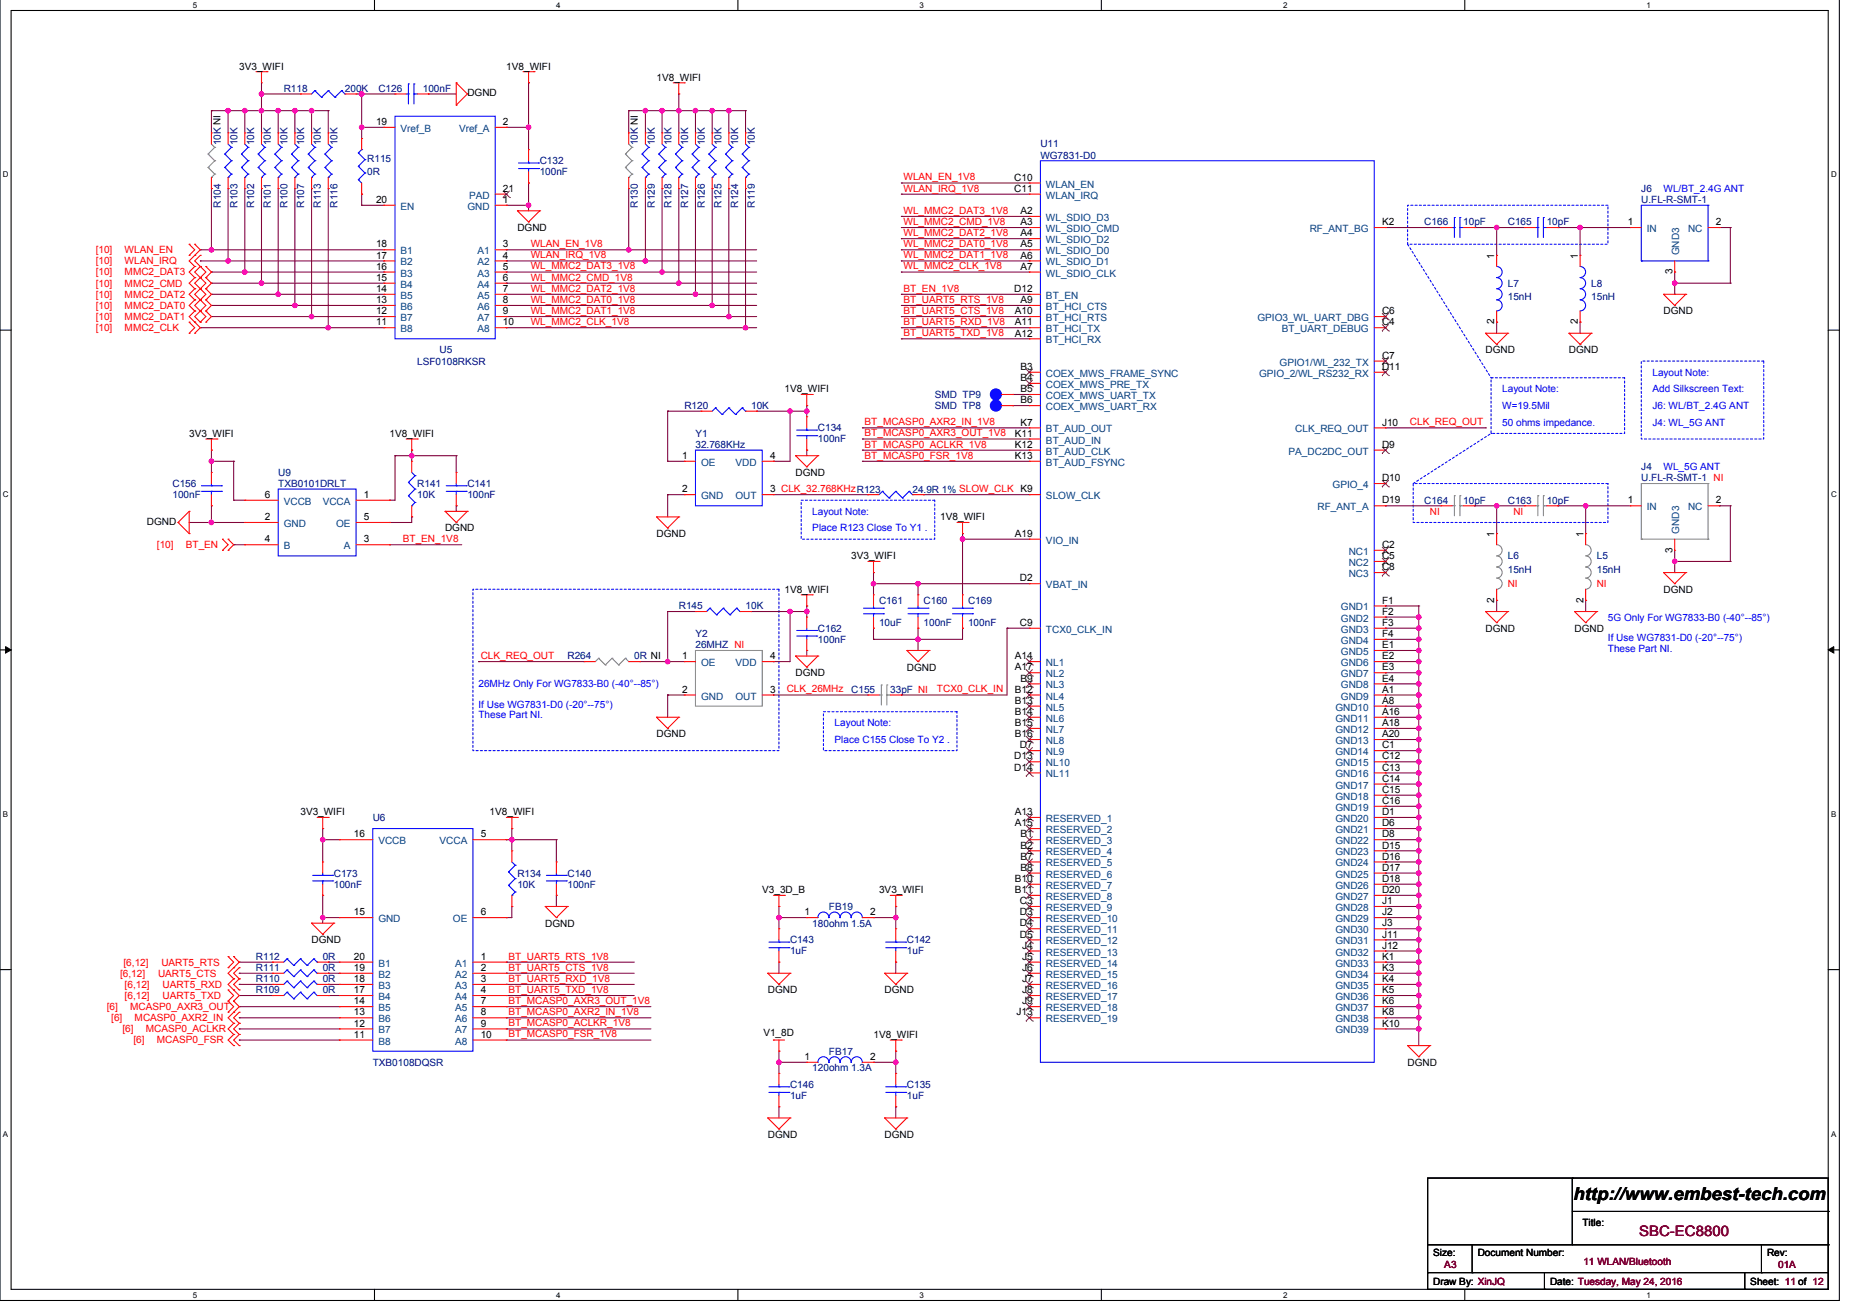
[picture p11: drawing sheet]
<svg xmlns="http://www.w3.org/2000/svg" width="297mm" height="210mm" viewBox="0 0 297 210" stroke-linecap="round" stroke-linejoin="round" font-family="sans-serif">
<defs><g id="words">
<text font-size="2.8" x="251.4" y="191.6">http://www.embest-tech.com</text>
<text font-size="2.3" fill="#800000" x="261.9" y="197.4">SBC-EC8800</text>
<g font-size="1.6">
<text x="38.2" y="11.1">3V3_WIFI</text>
<text x="80.9" y="11.1">1V8_WIFI</text>
<text x="74.7" y="15.4">DGND</text>
<text x="104.9" y="12.9">1V8_WIFI</text>
<text x="60.1" y="20">19</text>
<text x="80.4" y="20">2</text>
<text x="162.1" y="28.9">C10</text>
<text x="60.1" y="32.4">20</text>
<text x="80.4" y="32.4">1</text>
<text x="80.4" y="30.6">21</text>
<text x="162.1" y="30.6">C11</text>
<text x="163" y="34.2">A2</text>
<text x="163" y="36">A3</text>
<text x="220.8" y="36">K2</text>
<text x="260.1" y="36">1</text>
<text x="274.2" y="36">2</text>
<text x="60.1" y="39.5">18</text>
<text x="60.1" y="41.3">17</text>
<text x="80.4" y="39.5">3</text>
<text x="80.4" y="41.3">4</text>
<text x="82.7" y="36.9">DGND</text>
<text x="163" y="37.8">A4</text>
<text x="163" y="39.5">A5</text>
<text x="163" y="41.3">A6</text>
<text x="238.8" y="41.3" transform="rotate(-90 238.8 41.3)">1</text>
<text x="252.1" y="41.3" transform="rotate(-90 252.1 41.3)">1</text>
<text x="60.1" y="43.1">16</text>
<text x="60.1" y="44.9">15</text>
<text x="60.1" y="46.6">14</text>
<text x="80.4" y="43.1">5</text>
<text x="80.4" y="44.9">6</text>
<text x="80.4" y="46.6">7</text>
<text x="162.1" y="46.6">D12</text>
<text x="163" y="43.1">A7</text>
<text x="267.2" y="43.8" transform="rotate(-90 267.2 43.8)">3</text>
<text x="60.1" y="48.4">13</text>
<text x="60.1" y="50.2">12</text>
<text x="60.1" y="52">11</text>
<text x="80.4" y="48.4">8</text>
<text x="80.4" y="50.2">9</text>
<text x="80.4" y="52">10</text>
<text x="162.1" y="50.2">A10</text>
<text x="162.1" y="52">A11</text>
<text x="162.1" y="53.8">A12</text>
<text x="163" y="48.4">A9</text>
<text x="220.8" y="52">C4</text>
<text x="220.8" y="50.2">C6</text>
<text x="238.8" y="51.8" transform="rotate(-90 238.8 51.8)">2</text>
<text x="252.1" y="51.8" transform="rotate(-90 252.1 51.8)">2</text>
<text x="265.8" y="50.2">DGND</text>
<text x="163" y="59.1">B3</text>
<text x="220.8" y="57.3">C7</text>
<text x="220.8" y="59.1">D11</text>
<text x="237.4" y="56.5">DGND</text>
<text x="250.7" y="56.5">DGND</text>
<text x="125.3" y="62.7">1V8_WIFI</text>
<text x="163" y="60.9">B4</text>
<text x="163" y="62.6">B5</text>
<text x="163" y="64.4">B6</text>
<text x="30.2" y="69.8">3V3_WIFI</text>
<text x="62.2" y="69.8">1V8_WIFI</text>
<text x="162.1" y="69.8">K11</text>
<text x="162.1" y="71.5">K12</text>
<text x="163" y="68">K7</text>
<text x="220.8" y="68">J10</text>
<text x="220.8" y="71.5">D9</text>
<text x="109" y="73.3">1</text>
<text x="123" y="73.3">4</text>
<text x="127.1" y="76">DGND</text>
<text x="162.1" y="73.3">K13</text>
<text x="220.8" y="76.9">D10</text>
<text x="23.5" y="83.8">DGND</text>
<text x="42.3" y="79.5">6</text>
<text x="42.3" y="83.1">2</text>
<text x="58.1" y="79.5">1</text>
<text x="58.1" y="83.1">5</text>
<text x="109" y="78.6">2</text>
<text x="123" y="78.6">3 CLK_32.768KHzR123</text>
<text x="150.2" y="83.1">1V8_WIFI</text>
<text x="220.8" y="80.4">D19</text>
<text x="260.1" y="80.4">1</text>
<text x="274.2" y="80.4">2</text>
<text x="42.3" y="86.6">4</text>
<text x="58.1" y="86.6">3</text>
<text x="71.1" y="84.9">DGND</text>
<text x="104.9" y="85.8">DGND</text>
<text x="136" y="89.3">3V3_WIFI</text>
<text x="162.1" y="85.8">A19</text>
<text x="220.8" y="87.5">C2</text>
<text x="220.8" y="89.3">C5</text>
<text x="238.8" y="85.8" transform="rotate(-90 238.8 85.8)">1</text>
<text x="253" y="85.8" transform="rotate(-90 253 85.8)">1</text>
<text x="267.2" y="88.3" transform="rotate(-90 267.2 88.3)">3</text>
<text x="125.3" y="94.7">1V8_WIFI</text>
<text x="163" y="92.9">D2</text>
<text x="220.8" y="91.1">C8</text>
<text x="265.8" y="94.7">DGND</text>
<text x="163" y="100">C9</text>
<text x="220.8" y="96.4">F1</text>
<text x="220.8" y="98.2">F2</text>
<text x="220.8" y="100">F3</text>
<text x="220.8" y="101.8">F4</text>
<text x="237.4" y="100.9">DGND</text>
<text x="238.8" y="96.3" transform="rotate(-90 238.8 96.3)">2</text>
<text x="251.6" y="100.9">DGND</text>
<text x="253" y="96.3" transform="rotate(-90 253 96.3)">2</text>
<text x="109" y="105.3">1</text>
<text x="123" y="105.3">4</text>
<text x="144.9" y="107.1">DGND</text>
<text x="162.1" y="105.3">A14</text>
<text x="162.1" y="107.1">A17</text>
<text x="220.8" y="103.5">E1</text>
<text x="220.8" y="105.3">E2</text>
<text x="220.8" y="107.1">E3</text>
<text x="109" y="110.7">2</text>
<text x="123" y="110.7">3</text>
<text x="127.1" y="108">DGND</text>
<text x="162.1" y="110.7">B12</text>
<text x="162.1" y="112.4">B13</text>
<text x="163" y="108.9">B9</text>
<text x="220.8" y="110.7">A1</text>
<text x="220.8" y="112.4">A8</text>
<text x="220.8" y="108.9">E4</text>
<text x="104.9" y="117.8">DGND</text>
<text x="162.1" y="114.2">B14</text>
<text x="162.1" y="116">B15</text>
<text x="162.1" y="117.8">B16</text>
<text x="163" y="119.5">D7</text>
<text x="220.8" y="114.2">A16</text>
<text x="220.8" y="116">A18</text>
<text x="220.8" y="117.8">A20</text>
<text x="220.8" y="119.5">C1</text>
<text x="162.1" y="121.3">D13</text>
<text x="162.1" y="123.1">D14</text>
<text x="220.8" y="121.3">C12</text>
<text x="220.8" y="123.1">C13</text>
<text x="220.8" y="124.9">C14</text>
<text x="48" y="130.2">3V3_WIFI</text>
<text x="78.2" y="130.2">1V8_WIFI</text>
<text x="162.1" y="130.2">A13</text>
<text x="162.1" y="132">A15</text>
<text x="220.8" y="126.7">C15</text>
<text x="220.8" y="128.4">C16</text>
<text x="220.8" y="130.2">D1</text>
<text x="220.8" y="132">D6</text>
<text x="56.5" y="133.8">16</text>
<text x="76.8" y="133.8">5</text>
<text x="163" y="133.8">B1</text>
<text x="163" y="135.5">B2</text>
<text x="163" y="137.3">B7</text>
<text x="220.8" y="133.8">D8</text>
<text x="220.8" y="135.5">D15</text>
<text x="220.8" y="137.3">D16</text>
<text x="121.8" y="142.7">V3_3D_B</text>
<text x="140.5" y="142.7">3V3_WIFI</text>
<text x="162.1" y="140.9">B10</text>
<text x="162.1" y="142.7">B11</text>
<text x="163" y="139.1">B8</text>
<text x="220.8" y="139.1">D17</text>
<text x="220.8" y="140.9">D18</text>
<text x="220.8" y="142.7">D20</text>
<text x="56.5" y="146.2">15</text>
<text x="76.8" y="146.2">6</text>
<text x="87.1" y="148">DGND</text>
<text x="128.5" y="146.2">1</text>
<text x="139" y="146.2">2</text>
<text x="163" y="144.4">C3</text>
<text x="163" y="146.2">D3</text>
<text x="163" y="148">D4</text>
<text x="163" y="149.8">D5</text>
<text x="220.8" y="144.4">J1</text>
<text x="220.8" y="146.2">J2</text>
<text x="220.8" y="148">J3</text>
<text x="220.8" y="149.8">J11</text>
<text x="49.8" y="150.7">DGND</text>
<text x="56.5" y="153.3">20</text>
<text x="56.5" y="155.1">19</text>
<text x="76.8" y="153.3">1</text>
<text x="76.8" y="155.1">2</text>
<text x="163.3" y="151.5">J4</text>
<text x="163.3" y="153.3">J5</text>
<text x="163.3" y="155.1">J6</text>
<text x="220.8" y="153.3">K1</text>
<text x="220.8" y="155.1">K3</text>
<text x="220.8" y="151.5">J12</text>
<text x="56.5" y="156.9">18</text>
<text x="56.5" y="158.7">17</text>
<text x="56.5" y="160.4">14</text>
<text x="76.8" y="156.9">3</text>
<text x="76.8" y="158.7">4</text>
<text x="76.8" y="160.4">7</text>
<text x="122.7" y="158.7">DGND</text>
<text x="141.4" y="158.7">DGND</text>
<text x="163.3" y="156.9">J7</text>
<text x="163.3" y="158.7">J8</text>
<text x="163.3" y="160.4">J9</text>
<text x="220.8" y="156.9">K4</text>
<text x="220.8" y="158.7">K5</text>
<text x="220.8" y="160.4">K6</text>
<text x="56.5" y="162.2">13</text>
<text x="56.5" y="164">12</text>
<text x="56.5" y="165.8">11</text>
<text x="76.8" y="162.2">8</text>
<text x="76.8" y="164">9</text>
<text x="76.8" y="165.8">10</text>
<text x="122" y="165.4">V1_8D</text>
<text x="139.6" y="165.8">1V8_WIFI</text>
<text x="162.4" y="162.2">J13</text>
<text x="220.8" y="162.2">K8</text>
<text x="220.8" y="164">K10</text>
<text x="128.5" y="169.3">1</text>
<text x="139" y="169.3">2</text>
<text x="224.9" y="170.2">DGND</text>
<text x="122.7" y="181.8">DGND</text>
<text x="141.4" y="181.8">DGND</text>
<text x="252.8" y="195.8">Title:</text>
<text x="229" y="200.7">Size:</text>
<text x="236.1" y="200.7">Document Number:</text>
<text x="282.3" y="200.7">Rev:</text>
<text x="229" y="205.3">Draw By: XinJQ</text>
<text x="247.7" y="205.3">Date: Tuesday, May 24, 2016</text>
<text x="279.7" y="205.3">Sheet: 11 of 12</text>
</g>
<g font-size="1.6" fill="#000080">
<text x="45.3" y="14.7">R118</text>
<text x="55.1" y="14.7">200K</text>
<text x="60.5" y="14.7">C126</text>
<text x="67.6" y="14.7">100nF</text>
<text x="35.3" y="23.2" transform="rotate(-90 35.3 23.2)">10K NI</text>
<text x="37.9" y="23.2" transform="rotate(-90 37.9 23.2)">10K</text>
<text x="40.6" y="23.2" transform="rotate(-90 40.6 23.2)">10K</text>
<text x="43.3" y="23.2" transform="rotate(-90 43.3 23.2)">10K</text>
<text x="45.9" y="23.2" transform="rotate(-90 45.9 23.2)">10K</text>
<text x="48.6" y="23.2" transform="rotate(-90 48.6 23.2)">10K</text>
<text x="51.3" y="23.2" transform="rotate(-90 51.3 23.2)">10K</text>
<text x="53.9" y="23.2" transform="rotate(-90 53.9 23.2)">10K</text>
<text x="101.9" y="23.2" transform="rotate(-90 101.9 23.2)">10K NI</text>
<text x="104.6" y="23.2" transform="rotate(-90 104.6 23.2)">10K</text>
<text x="107.3" y="23.2" transform="rotate(-90 107.3 23.2)">10K</text>
<text x="109.9" y="23.2" transform="rotate(-90 109.9 23.2)">10K</text>
<text x="112.6" y="23.2" transform="rotate(-90 112.6 23.2)">10K</text>
<text x="115.3" y="23.2" transform="rotate(-90 115.3 23.2)">10K</text>
<text x="117.9" y="23.2" transform="rotate(-90 117.9 23.2)">10K</text>
<text x="120.6" y="23.2" transform="rotate(-90 120.6 23.2)">10K</text>
<text x="166.2" y="23.6">U11</text>
<text x="58.7" y="25.9">R115</text>
<text x="58.7" y="28">0R</text>
<text x="86.2" y="26.2">C132</text>
<text x="86.2" y="28">100nF</text>
<text x="166.2" y="25.3">WG7831-D0</text>
<text x="35.3" y="33.2" transform="rotate(-90 35.3 33.2)">R104</text>
<text x="37.9" y="33.2" transform="rotate(-90 37.9 33.2)">R103</text>
<text x="40.6" y="33.2" transform="rotate(-90 40.6 33.2)">R102</text>
<text x="43.3" y="33.2" transform="rotate(-90 43.3 33.2)">R101</text>
<text x="45.9" y="33.2" transform="rotate(-90 45.9 33.2)">R100</text>
<text x="48.6" y="33.2" transform="rotate(-90 48.6 33.2)">R107</text>
<text x="51.3" y="33.2" transform="rotate(-90 51.3 33.2)">R113</text>
<text x="53.9" y="33.2" transform="rotate(-90 53.9 33.2)">R116</text>
<text x="101.9" y="33.2" transform="rotate(-90 101.9 33.2)">R130</text>
<text x="104.6" y="33.2" transform="rotate(-90 104.6 33.2)">R129</text>
<text x="107.3" y="33.2" transform="rotate(-90 107.3 33.2)">R128</text>
<text x="109.9" y="33.2" transform="rotate(-90 109.9 33.2)">R127</text>
<text x="112.6" y="33.2" transform="rotate(-90 112.6 33.2)">R126</text>
<text x="115.3" y="33.2" transform="rotate(-90 115.3 33.2)">R125</text>
<text x="117.9" y="33.2" transform="rotate(-90 117.9 33.2)">R124</text>
<text x="120.6" y="33.2" transform="rotate(-90 120.6 33.2)">R119</text>
<text x="262.3" y="30.7">J6</text>
<text x="262.3" y="32.5">U.FL-R-SMT-1</text>
<text x="227.6" y="36">C166</text>
<text x="233.8" y="36">10pF</text>
<text x="240.9" y="36">C165</text>
<text x="247.1" y="36">10pF</text>
<text x="240.9" y="45.8">L7</text>
<text x="240.9" y="47.9">15nH</text>
<text x="254.3" y="45.8">L8</text>
<text x="254.3" y="47.9">15nH</text>
<text x="66.7" y="58.2">LSF0108RKSR</text>
<text x="70.2" y="56.5">U5</text>
<text x="109.3" y="65.3">R120</text>
<text x="120" y="65.3">10K</text>
<text x="149.4" y="63.6">SMD TP9</text>
<text x="149.4" y="65.3">SMD TP8</text>
<text x="111.1" y="69.8">Y1</text>
<text x="111.1" y="71.6">32.768KHz</text>
<text x="130.7" y="68.9">C134</text>
<text x="130.7" y="70.7">100nF</text>
<text x="27.6" y="77.8">C156</text>
<text x="44.4" y="76">U9</text>
<text x="44.4" y="77.8">TXB0101DRLT</text>
<text x="66.7" y="77.8">R141</text>
<text x="74.7" y="77.8">C141</text>
<text x="262.3" y="75.1">J4</text>
<text x="262.3" y="76.9">U.FL-R-SMT-1 NI</text>
<text x="27.6" y="79.6">100nF</text>
<text x="66.7" y="79.6">10K</text>
<text x="74.7" y="79.6">100nF</text>
<text x="145.8" y="78.7">24.9R 1% SLOW_CLK K9</text>
<text x="227.6" y="80.5">C164</text>
<text x="233.8" y="80.5">10pF</text>
<text x="240.9" y="80.5">C163</text>
<text x="247.1" y="80.5">10pF</text>
<text x="240.9" y="89.3">L6</text>
<text x="255.1" y="89.3">L5</text>
<text x="240.9" y="91.5">15nH</text>
<text x="255.1" y="91.5">15nH</text>
<text x="108.5" y="97.3">R145</text>
<text x="111.1" y="101.8">Y2</text>
<text x="119.1" y="97.3">10K</text>
<text x="130.7" y="100.9">C162</text>
<text x="140.5" y="96.5">C161</text>
<text x="140.5" y="100">10uF</text>
<text x="147.6" y="96.5">C160</text>
<text x="147.6" y="100">100nF</text>
<text x="154.7" y="96.5">C169</text>
<text x="154.7" y="100">100nF</text>
<text x="90.7" y="105.4">R264</text>
<text x="101.3" y="105.4">0R NI</text>
<text x="111.1" y="103.6">26MHZ NI</text>
<text x="130.7" y="102.7">100nF</text>
<text x="136" y="110.7">C155</text>
<text x="142.2" y="110.7">33pF NI</text>
<text x="59.6" y="131.1">U6</text>
<text x="53.3" y="140">C173</text>
<text x="53.3" y="141.8">100nF</text>
<text x="82.7" y="140">R134</text>
<text x="82.7" y="141.8">10K</text>
<text x="90.7" y="140">C140</text>
<text x="90.7" y="141.8">100nF</text>
<text x="129.8" y="148">180ohm 1.5A</text>
<text x="132.5" y="145.4">FB19</text>
<text x="40.9" y="155.1">R111</text>
<text x="40.9" y="153.4">R112</text>
<text x="51.6" y="155.1">0R</text>
<text x="51.6" y="153.4">0R</text>
<text x="126.2" y="150.7">C143</text>
<text x="126.2" y="152.5">1uF</text>
<text x="144.9" y="150.7">C142</text>
<text x="144.9" y="152.5">1uF</text>
<text x="40.9" y="156.9">R110</text>
<text x="40.9" y="158.7">R109</text>
<text x="51.6" y="156.9">0R</text>
<text x="51.6" y="158.7">0R</text>
<text x="59.6" y="170.2">TXB0108DQSR</text>
<text x="126.2" y="173.8">C146</text>
<text x="129.8" y="171.1">120ohm 1.3A</text>
<text x="132.5" y="168.5">FB17</text>
<text x="144.9" y="173.8">C135</text>
<text x="126.2" y="175.6">1uF</text>
<text x="144.9" y="175.6">1uF</text>
</g>
<g font-size="1.6" fill="#004080">
<text x="64" y="21.1">Vref_B</text>
<text x="73.3" y="21.1">Vref_A</text>
<text x="167.1" y="30">WLAN_EN</text>
<text x="64" y="33.5">EN</text>
<text x="74.7" y="33.5">GND</text>
<text x="74.9" y="31.7">PAD</text>
<text x="167.1" y="35.3">WL_SDIO_D3</text>
<text x="167.1" y="31.7">WLAN_IRQ</text>
<text x="64" y="40.6">B1</text>
<text x="76.3" y="40.6">A1</text>
<text x="167.1" y="37.1">WL_SDIO_CMD</text>
<text x="167.1" y="38.8">WL_SDIO_D2</text>
<text x="167.1" y="40.6">WL_SDIO_D0</text>
<text x="209.3" y="37.1">RF_ANT_BG</text>
<text x="263.1" y="37.1">IN</text>
<text x="268.3" y="40.8" transform="rotate(-90 268.3 40.8)">GND3</text>
<text x="269.7" y="37.1">NC</text>
<text x="64" y="42.4">B2</text>
<text x="64" y="44.2">B3</text>
<text x="64" y="46">B4</text>
<text x="64" y="47.7">B5</text>
<text x="76.3" y="42.4">A2</text>
<text x="76.3" y="44.2">A3</text>
<text x="76.3" y="46">A4</text>
<text x="76.3" y="47.7">A5</text>
<text x="167.1" y="42.4">WL_SDIO_D1</text>
<text x="167.1" y="44.2">WL_SDIO_CLK</text>
<text x="167.1" y="47.7">BT_EN</text>
<text x="64" y="49.5">B6</text>
<text x="64" y="51.3">B7</text>
<text x="64" y="53.1">B8</text>
<text x="76.3" y="49.5">A6</text>
<text x="76.3" y="51.3">A7</text>
<text x="76.3" y="53.1">A8</text>
<text x="167.1" y="49.5">BT_HCI_CTS</text>
<text x="167.1" y="51.3">BT_HCI_RTS</text>
<text x="167.1" y="53.1">BT_HCI_TX</text>
<text x="200.9" y="51.3">GPIO3_WL_UART_DBG</text>
<text x="204.8" y="53.1">BT_UART_DEBUG</text>
<text x="167.1" y="54.8">BT_HCI_RX</text>
<text x="204.5" y="58.4">GPIO1/WL_232_TX</text>
<text x="167.1" y="60.2">COEX_MWS_FRAME_SYNC</text>
<text x="167.1" y="62">COEX_MWS_PRE_TX</text>
<text x="167.1" y="63.7">COEX_MWS_UART_TX</text>
<text x="167.1" y="65.5">COEX_MWS_UART_RX</text>
<text x="201.2" y="60.2">GPIO_2/WL_RS232_RX</text>
<text x="167.1" y="69.1">BT_AUD_OUT</text>
<text x="167.1" y="70.8">BT_AUD_IN</text>
<text x="207" y="69.1">CLK_REQ_OUT</text>
<text x="112" y="74.4">OE</text>
<text x="117.5" y="74.4">VDD</text>
<text x="167.1" y="72.6">BT_AUD_CLK</text>
<text x="167.1" y="74.4">BT_AUD_FSYNC</text>
<text x="205.9" y="72.6">PA_DC2DC_OUT</text>
<text x="212.9" y="78">GPIO_4</text>
<text x="45.3" y="80.6">VCCB</text>
<text x="51.6" y="80.6">VCCA</text>
<text x="112" y="79.7">GND</text>
<text x="117.5" y="79.7">OUT</text>
<text x="167.1" y="79.7">SLOW_CLK</text>
<text x="210.5" y="81.5">RF_ANT_A</text>
<text x="263.1" y="81.5">IN</text>
<text x="269.7" y="81.5">NC</text>
<text x="45.3" y="87.7">B</text>
<text x="45.3" y="84.2">GND</text>
<text x="53.7" y="84.2">OE</text>
<text x="54.9" y="87.7">A</text>
<text x="167.1" y="86.9">VIO_IN</text>
<text x="215.5" y="88.6">NC1</text>
<text x="268.3" y="85.2" transform="rotate(-90 268.3 85.2)">GND3</text>
<text x="167.1" y="94">VBAT_IN</text>
<text x="215.5" y="90.4">NC2</text>
<text x="215.5" y="92.2">NC3</text>
<text x="167.1" y="101.1">TCX0_CLK_IN</text>
<text x="214.3" y="97.5">GND1</text>
<text x="214.3" y="99.3">GND2</text>
<text x="214.3" y="101.1">GND3</text>
<text x="112" y="106.4">OE</text>
<text x="117.5" y="106.4">VDD</text>
<text x="167.1" y="106.4">NL1</text>
<text x="214.3" y="102.9">GND4</text>
<text x="214.3" y="104.6">GND5</text>
<text x="214.3" y="106.4">GND6</text>
<text x="112" y="111.7">GND</text>
<text x="117.5" y="111.7">OUT</text>
<text x="167.1" y="108.2">NL2</text>
<text x="167.1" y="110">NL3</text>
<text x="167.1" y="111.7">NL4</text>
<text x="167.1" y="113.5">NL5</text>
<text x="213.4" y="113.5">GND10</text>
<text x="214.3" y="111.7">GND9</text>
<text x="214.3" y="108.2">GND7</text>
<text x="214.3" y="110">GND8</text>
<text x="167.1" y="115.3">NL6</text>
<text x="167.1" y="117.1">NL7</text>
<text x="167.1" y="118.9">NL8</text>
<text x="213.4" y="115.3">GND11</text>
<text x="213.4" y="117.1">GND12</text>
<text x="213.4" y="118.9">GND13</text>
<text x="167.1" y="120.6">NL9</text>
<text x="167.1" y="122.4">NL10</text>
<text x="167.1" y="124.2">NL11</text>
<text x="213.4" y="120.6">GND14</text>
<text x="213.4" y="122.4">GND15</text>
<text x="213.4" y="124.2">GND16</text>
<text x="213.4" y="126">GND17</text>
<text x="167.1" y="131.3">RESERVED_1</text>
<text x="213.4" y="127.7">GND18</text>
<text x="213.4" y="129.5">GND19</text>
<text x="213.4" y="131.3">GND20</text>
<text x="60.5" y="134.9">VCCB</text>
<text x="70.2" y="134.9">VCCA</text>
<text x="167.1" y="133.1">RESERVED_2</text>
<text x="167.1" y="134.9">RESERVED_3</text>
<text x="167.1" y="136.6">RESERVED_4</text>
<text x="213.4" y="133.1">GND21</text>
<text x="213.4" y="134.9">GND22</text>
<text x="213.4" y="136.6">GND23</text>
<text x="167.1" y="138.4">RESERVED_5</text>
<text x="167.1" y="140.2">RESERVED_6</text>
<text x="167.1" y="142">RESERVED_7</text>
<text x="167.1" y="143.7">RESERVED_8</text>
<text x="213.4" y="138.4">GND24</text>
<text x="213.4" y="140.2">GND25</text>
<text x="213.4" y="142">GND26</text>
<text x="213.4" y="143.7">GND27</text>
<text x="60.5" y="147.3">GND</text>
<text x="72.4" y="147.3">OE</text>
<text x="167.1" y="145.5">RESERVED_9</text>
<text x="167.1" y="147.3">RESERVED_10</text>
<text x="167.1" y="149.1">RESERVED_11</text>
<text x="213.4" y="145.5">GND28</text>
<text x="213.4" y="147.3">GND29</text>
<text x="213.4" y="149.1">GND30</text>
<text x="60.5" y="154.4">B1</text>
<text x="72.7" y="154.4">A1</text>
<text x="167.1" y="152.6">RESERVED_13</text>
<text x="167.1" y="154.4">RESERVED_14</text>
<text x="167.1" y="150.9">RESERVED_12</text>
<text x="213.4" y="154.4">GND33</text>
<text x="213.4" y="150.9">GND31</text>
<text x="213.4" y="152.6">GND32</text>
<text x="60.5" y="156.2">B2</text>
<text x="60.5" y="158">B3</text>
<text x="60.5" y="159.7">B4</text>
<text x="60.5" y="161.5">B5</text>
<text x="72.7" y="156.2">A2</text>
<text x="72.7" y="158">A3</text>
<text x="72.7" y="159.7">A4</text>
<text x="72.7" y="161.5">A5</text>
<text x="167.1" y="156.2">RESERVED_15</text>
<text x="167.1" y="158">RESERVED_16</text>
<text x="167.1" y="159.7">RESERVED_17</text>
<text x="167.1" y="161.5">RESERVED_18</text>
<text x="213.4" y="156.2">GND34</text>
<text x="213.4" y="158">GND35</text>
<text x="213.4" y="159.7">GND36</text>
<text x="213.4" y="161.5">GND37</text>
<text x="60.5" y="163.3">B6</text>
<text x="60.5" y="165.1">B7</text>
<text x="60.5" y="166.9">B8</text>
<text x="72.7" y="163.3">A6</text>
<text x="72.7" y="165.1">A7</text>
<text x="72.7" y="166.9">A8</text>
<text x="167.1" y="163.3">RESERVED_19</text>
<text x="213.4" y="163.3">GND38</text>
<text x="213.4" y="165.1">GND39</text>
</g>
<g font-size="1.6" fill="#f00">
<text x="144.4" y="28.8">WLAN_EN_1V8</text>
<text x="144.4" y="30.6">WLAN_IRQ_1V8</text>
<text x="144.4" y="34.2">WL_MMC2_DAT3_1V8</text>
<text x="144.4" y="35.9">WL_MMC2_CMD_1V8</text>
<text x="15.3" y="40.5">[10]</text>
<text x="19.9" y="40.5">WLAN_EN</text>
<text x="84.8" y="39.5">WLAN_EN_1V8</text>
<text x="84.8" y="41.3">WLAN_IRQ_1V8</text>
<text x="144.4" y="37.7">WL_MMC2_DAT2_1V8</text>
<text x="144.4" y="41.3">WL_MMC2_DAT1_1V8</text>
<text x="144.4" y="39.5">WL_MMC2_DAT0_1V8</text>
<text x="15.3" y="44">[10]</text>
<text x="15.3" y="47.6">[10]</text>
<text x="15.3" y="45.8">[10]</text>
<text x="15.3" y="42.2">[10]</text>
<text x="19.9" y="44">MMC2_DAT3</text>
<text x="19.9" y="47.6">MMC2_DAT2</text>
<text x="19.9" y="45.8">MMC2_CMD</text>
<text x="19.9" y="42.2">WLAN_IRQ</text>
<text x="84.8" y="43">WL_MMC2_DAT3_1V8</text>
<text x="84.8" y="44.8">WL_MMC2_CMD_1V8</text>
<text x="84.8" y="46.6">WL_MMC2_DAT2_1V8</text>
<text x="144.4" y="46.6">BT_EN_1V8</text>
<text x="144.4" y="43">WL_MMC2_CLK_1V8</text>
<text x="15.3" y="52.9">[10]</text>
<text x="15.3" y="49.3">[10]</text>
<text x="15.3" y="51.1">[10]</text>
<text x="19.9" y="52.9">MMC2_CLK</text>
<text x="19.9" y="49.3">MMC2_DAT0</text>
<text x="19.9" y="51.1">MMC2_DAT1</text>
<text x="84.8" y="48.4">WL_MMC2_DAT0_1V8</text>
<text x="84.8" y="50.2">WL_MMC2_DAT1_1V8</text>
<text x="84.8" y="51.9">WL_MMC2_CLK_1V8</text>
<text x="144.4" y="53.7">BT_UART5_TXD_1V8</text>
<text x="144.4" y="51.9">BT_UART5_RXD_1V8</text>
<text x="144.4" y="50.2">BT_UART5_CTS_1V8</text>
<text x="144.4" y="48.4">BT_UART5_RTS_1V8</text>
<text x="138.2" y="71.5">BT_MCASP0_ACLKR_1V8</text>
<text x="138.2" y="69.7">BT_MCASP0_AXR3_OUT_1V8</text>
<text x="138.2" y="67.9">BT_MCASP0_AXR2_IN_1V8</text>
<text x="225.3" y="67.9">CLK_REQ_OUT</text>
<text x="138.2" y="73.3">BT_MCASP0_FSR_1V8</text>
<text x="228.5" y="82.2">NI</text>
<text x="241.8" y="82.2">NI</text>
<text x="25.1" y="87.6">[10]</text>
<text x="29.7" y="87.6">BT_EN</text>
<text x="64.4" y="86.6">BT_EN_1V8</text>
<text x="240.9" y="93.8">NI</text>
<text x="255.1" y="93.8">NI</text>
<text x="76.8" y="105.3">CLK_REQ_OUT</text>
<text x="125.7" y="110.6">CLK_26MHz</text>
<text x="149.7" y="110.6">TCX0_CLK_IN</text>
<text x="19.7" y="154.2">[6,12]</text>
<text x="25.8" y="154.2">UART5_RTS</text>
<text x="81.3" y="155.1">BT_UART5_CTS_1V8</text>
<text x="81.3" y="153.3">BT_UART5_RTS_1V8</text>
<text x="17.1" y="161.4">[6]</text>
<text x="19.2" y="156">[6,12]</text>
<text x="19.9" y="159.6">[6,12]</text>
<text x="19.9" y="157.8">[6,12]</text>
<text x="20.8" y="161.4">MCASP0_AXR3_OUT</text>
<text x="25.3" y="156">UART5_CTS</text>
<text x="26" y="159.6">UART5_TXD</text>
<text x="26" y="157.8">UART5_RXD</text>
<text x="81.3" y="158.6">BT_UART5_TXD_1V8</text>
<text x="81.3" y="156.8">BT_UART5_RXD_1V8</text>
<text x="81.3" y="160.4">BT_MCASP0_AXR3_OUT_1V8</text>
<text x="17.8" y="163.1">[6]</text>
<text x="19.6" y="164.9">[6]</text>
<text x="21.3" y="166.7">[6]</text>
<text x="21.5" y="163.1">MCASP0_AXR2_IN</text>
<text x="23.3" y="164.9">MCASP0_ACLKR</text>
<text x="25.1" y="166.7">MCASP0_FSR</text>
<text x="81.3" y="162.2">BT_MCASP0_AXR2_IN_1V8</text>
<text x="81.3" y="163.9">BT_MCASP0_ACLKR_1V8</text>
<text x="81.3" y="165.7">BT_MCASP0_FSR_1V8</text>
</g>
<g font-size="1.6" fill="#00f">
<text x="265.8" y="30.7">WL/BT_2.4G ANT</text>
<text x="240" y="65.3">W=19.5Mil</text>
<text x="240" y="62.7">Layout Note:</text>
<text x="264" y="62.7">Add Silkscreen Text:</text>
<text x="264" y="60">Layout Note:</text>
<text x="264" y="65.3">J6: WL/BT_2.4G ANT</text>
<text x="240" y="68">50 ohms impedance.</text>
<text x="264" y="68">J4: WL_5G ANT</text>
<text x="265.8" y="75.1">WL_5G ANT</text>
<text x="129.8" y="82.2">Layout Note:</text>
<text x="129.8" y="84.9">Place R123 Close To Y1 .</text>
<text x="256.9" y="99.1">5G Only For WG7833-B0 (-40°--85°)</text>
<text x="256.9" y="102.4">If Use WG7831-D0 (-20°--75°)</text>
<text x="256.9" y="104.1">These Part NI.</text>
<text x="76.5" y="109.8">26MHz Only For WG7833-B0 (-40°--85°)</text>
<text x="76.5" y="113.1">If Use WG7831-D0 (-20°--75°)</text>
<text x="76.5" y="114.7">These Part NI.</text>
<text x="133.3" y="118.7">Place C155 Close To Y2 .</text>
<text x="133.3" y="116">Layout Note:</text>
</g>
<g font-size="1.6" fill="#800000">
<text x="230.8" y="202.6">A3</text>
<text x="253" y="202.1">11 WLAN/Bluetooth</text>
<text x="284.1" y="202.6">01A</text>
</g>
<g font-size="1.3">
<text x="30.8" y="1.2">5</text>
<text x="88.9" y="1.2">4</text>
<text x="146.9" y="1.2">3</text>
<text x="205" y="1.2">2</text>
<text x="263.1" y="1.2">1</text>
<text x=".4" y="28.3">D</text>
<text x="292.6" y="28.3">D</text>
<text x=".4" y="79.4">C</text>
<text x="292.6" y="79.4">C</text>
<text x=".4" y="130.5">B</text>
<text x="292.6" y="130.5">B</text>
<text x=".4" y="181.6">A</text>
<text x="292.6" y="181.6">A</text>
<text x="30.8" y="207.3">5</text>
<text x="88.9" y="207.3">4</text>
<text x="146.9" y="207.3">3</text>
<text x="205" y="207.3">2</text>
<text x="263.1" y="207.3">1</text>
</g>
</g></defs>
<path d="M0 -.1v207.8h293.9v-207.8M1.8 1.7h290.3v204.3h-290.3z" fill="none" stroke="#000" stroke-width=".17"/>
<g fill="#fff">
<path d="M30.8 .1h.7v1.4h-.7z"/>
<path d="M30.8 206.1h.7v1.5h-.7z"/>
</g>
<path d="M59.8 -.1v1.8M59.8 206v1.7" fill="none" stroke="#000" stroke-width=".17"/>
<g fill="#fff">
<path d="M88.9 .1h.7v1.4h-.7z"/>
<path d="M88.9 206.1h.7v1.5h-.7z"/>
</g>
<path d="M117.9 -.1v1.8M117.9 206v1.7" fill="none" stroke="#000" stroke-width=".17"/>
<g fill="#fff">
<path d="M146.9 .1h.7v1.4h-.7z"/>
<path d="M146.9 206.1h.7v1.5h-.7z"/>
</g>
<path d="M176 -.1v1.8M176 206v1.7" fill="none" stroke="#000" stroke-width=".17"/>
<g fill="#fff">
<path d="M205 .1h.7v1.4h-.7z"/>
<path d="M205 206.1h.7v1.5h-.7z"/>
</g>
<path d="M234.1 -.1v1.8M234.1 206v1.7" fill="none" stroke="#000" stroke-width=".17"/>
<g fill="#fff">
<path d="M263.1 .1h.7v1.4h-.7z"/>
<path d="M263.1 206.1h.7v1.5h-.7z"/>
<path d="M.4 27.2h1v1.4h-1z"/>
<path d="M292.6 27.2h.9v1.4h-.9z"/>
<path d="M.4 78.3h1v1.4h-1z"/>
<path d="M292.6 78.3h.9v1.4h-.9z"/>
</g>
<path d="M0 52.7h1.8M292.1 52.7h1.8" fill="none" stroke="#000" stroke-width=".17"/>
<g fill="#fff">
<path d="M.4 129.3h.9v1.5h-.9z"/>
<path d="M292.6 129.3h.8v1.5h-.8z"/>
</g>
<path d="M0 103.8h1.8M292.1 103.8h1.8" fill="none" stroke="#000" stroke-width=".17"/>
<path d="M.9 103.3l.9 .5-.9 .5zM292.1 103.8l.9-.5v1z" fill="#000" stroke="#000" stroke-width=".16"/>
<g fill="#fff">
<path d="M.4 180.4h.9v1.4h-.9z"/>
<path d="M292.6 180.4h.8v1.4h-.8z"/>
</g>
<g fill="none" stroke="#000" stroke-width=".17">
<path d="M0 154.9h1.8M292.1 154.9h1.8M228.1 188.2h64v17.8h-64zM228.1 198.9h64M235.2 198.9v4.4M251.2 188.2h.1M251.2 188.2v10.7M251.2 193.5h40.9M281.5 198.9v4.4M292.1 198.9h.1M292.1 193.5h.1M228.1 203.3h.1"/>
<path d="M228.1 203.3h64M235.2 203.3h.1M246.8 206h.1M246.8 203.3v2.7M278.8 206h.1M278.8 203.3v2.7M281.5 203.3h.1"/>
</g>
<path d="M224.9 32.8h32v6.2h-32zM224.9 39l13.4 21.3M262.3 57.7h19.5v12.4h-19.5zM128 79.9h21.4v6.2h-21.4zM225.8 77.2h31.1v6.3h-31.1zM225.8 77.2l12.5-8M238.3 60.3h21.3v8.9h-21.3zM238.3 60.3h.1M238.3 69.2h.1M75.6 94.1h48.9v25.8h-48.9zM131.6 113.7h21.3v6.2h-21.3z" fill="none" stroke="#00f" stroke-width=".17" stroke-dasharray=".3 .3"/>
<g fill="none" stroke="#800040" stroke-width=".17">
<path d="M33.8 17.7h.1M33.8 17.7h18.7M33.8 17.7v3.5M36.4 17.7h.1M36.4 17.7v3.5M39.1 17.7h.1M39.1 17.7v3.5M41.8 17.7h.1M41.8 15h.1M41.8 15h6.2M41.8 13.2v8M44.4 17.7h.1"/>
<path d="M44.4 17.7v3.5M47.1 17.7h.1M47.1 17.7v3.5M49.8 17.7h.1M49.8 17.7v3.5M52.5 17.7h.1M52.5 17.7v3.5M56.9 15h6.2M57.8 15h.1M57.8 15v7.1M68.5 15h.1M68.5 15h4.4"/>
<path d="M84.5 13.2h.1M84.5 13.2v10.7M100.5 17.7h.1M100.5 17.7h18.6M100.5 17.7v3.5M103.1 17.7h.1M103.1 17.7v3.5M105.8 17.7h.1M105.8 17.7v3.5M108.5 17.7h.1M108.5 15h.1M108.5 15v6.2"/>
<path d="M111.1 17.7h.1M111.1 17.7v3.5M113.8 17.7h.1M113.8 17.7v3.5M116.5 17.7h.1M116.5 17.7v3.5M119.1 17.7h.1M119.1 17.7v3.5M32 39.9h.1M32 39.9h29.3M33.8 30.1h.1M33.8 39.9h.1"/>
<path d="M33.8 30.1v9.8M36.4 30.1h.1M36.4 30.1v11.6M39.1 30.1h.1M39.1 30.1v13.4M41.8 30.1h.1M41.8 30.1v15.1M44.4 30.1h.1M44.4 30.1v16.9M47.1 30.1h.1M47.1 30.1v18.7M49.8 30.1h.1"/>
<path d="M49.8 30.1v20.5M52.5 30.1h.1M52.5 30.1v22.2M57.8 32.8h.1M57.8 31h.1M57.8 20.3h.1M57.8 32.8h3.5M57.8 31v1.8M57.8 20.3h3.5M80.9 32.8h.1M80.9 20.3h.1M80.9 39.9h.1"/>
<path d="M80.9 32.8h3.6M80.9 20.3h3.6M80.9 39.9h40M84.5 29.2h.1M84.5 32.8h.1M84.5 20.3h.1M84.5 29.2v4.5M100.5 30.1h.1M100.5 39.9h.1M100.5 30.1v9.8M103.1 30.1h.1M103.1 30.1v11.6"/>
<path d="M105.8 30.1h.1M105.8 30.1v13.4M108.5 30.1h.1M108.5 30.1v15.1M111.1 30.1h.1M111.1 30.1v16.9M113.8 30.1h.1M113.8 30.1v18.7M116.5 30.1h.1M116.5 30.1v20.5M119.1 30.1h.1M119.1 30.1v22.2"/>
<path d="M144 31h.1M144 29.2h.1M144 34.6h.1M144 38.1h.1M144 39.9h.1M144 36.3h.1M144 36.3h20.5M144 31h20.5M144 29.2h20.5M144 39.9h20.5M144 34.6h20.5M144 38.1h20.5"/>
<path d="M221.4 36.3h.1M221.4 36.3h8.9M235.6 36.3h.1M235.6 36.3h8M239.1 36.3h.1M239.1 36.3v4.5M248.9 36.3h.1M248.9 36.3h11.6M252.5 36.3h.1M252.5 36.3v4.5M274.7 36.3h1.8M276.5 36.3h.1"/>
<path d="M276.5 36.3v8.9M32 41.7h.1M32 52.3h.1M32 41.7h29.3M32 52.3h29.3M33.8 43.5h.1M33.8 45.2h.1M33.8 47h.1M33.8 48.8h.1M33.8 50.6h.1M33.8 47h27.5M33.8 43.5h27.5"/>
<path d="M33.8 45.2h27.5M33.8 48.8h27.5M33.8 50.6h27.5M36.4 41.7h.1M39.1 43.5h.1M41.8 45.2h.1M44.4 47h.1M47.1 48.8h.1M49.8 50.6h.1M52.5 52.3h.1M80.9 43.5h.1M80.9 45.2h.1"/>
<path d="M80.9 47h.1M80.9 48.8h.1M80.9 50.6h.1M80.9 52.3h.1M80.9 41.7h.1M80.9 47h40M80.9 41.7h40M80.9 43.5h40M80.9 45.2h40M80.9 48.8h40M80.9 50.6h40M80.9 52.3h40"/>
<path d="M103.1 41.7h.1M105.8 43.5h.1M108.5 45.2h.1M111.1 47h.1M113.8 48.8h.1M116.5 50.6h.1M119.1 52.3h.1M144 47h.1M144 43.5h.1M144 41.7h.1M144 54.1h.1M144 52.3h.1"/>
<path d="M144 50.6h.1M144 48.8h.1M144 47h20.5M144 41.7h20.5M144 43.5h20.5M144 48.8h20.5M144 50.6h20.5M144 52.3h20.5M144 54.1h20.5M239.1 51.5h.1M239.1 51.5v1.7M252.5 51.5h.1"/>
<path d="M252.5 51.5v1.7M267.6 45.2h.1M267.6 43.5h.1M267.6 47h.1M267.6 45.2h8.9M267.6 43.5v3.5M276.5 45.2h.1M33.8 71.9h.1M33.8 73.7h.1M33.8 73.7h3.5M33.8 71.9v3.6M37.3 79.9h.1"/>
<path d="M37.3 73.7h.1M37.3 79.9h1.8M37.3 73.7v6.2M62.2 79.9h.1M63.1 72.8h.1M63.1 72.8v7.1h-.9M63.1 72.8h9.8M65.8 71.9h.1M65.8 72.8h.1M65.8 71.9v1.8M72.9 72.8h.1M72.9 72.8v2.7"/>
<path d="M106.7 73.7h.1M106.7 65.7h.1M106.7 79h.1M106.7 73.7h2.6M106.7 65.7v8M106.7 79v3.6M106.7 65.7h5.3M106.7 79h2.6M120.9 65.7h.1M120.9 65.7h8M123.6 73.7h.1M123.6 79h15.1"/>
<path d="M126.2 65.7h.1M126.2 65.7v8h-2.6M128.9 64.8h.1M128.9 65.7h.1M128.9 71.9h.1M128.9 64.8v1.8M128.9 71.9v.9M137.8 71.9h.1M137.8 73.7h.1M137.8 70.1h.1M137.8 68.4h.1M137.8 73.7h26.7"/>
<path d="M137.8 71.9h26.7M137.8 70.1h26.7M137.8 68.4h26.7M138.7 79h.1M147.6 79h.1M147.6 79h16.9M161.8 63h.1M161.8 64.8h.1M161.8 63h2.7M161.8 64.8h2.7M221.4 68.4h16M237.4 68.4h.1"/>
<path d="M30.2 83.5h.1M30.2 83.5h8.9M33.8 80.8h.1M33.8 83.5h.1M33.8 80.8v2.7M37.3 87h.1M37.3 87h1.8M62.2 83.5h.1M62.2 87h.1M62.2 87h11.6M65.8 82.6h.1M65.8 82.6v.9h-3.6"/>
<path d="M72.9 80.8h.1M72.9 80.8v.9M106.7 97.7h.1M106.7 97.7v8M106.7 97.7h4.4M120 97.7h.1M120 97.7h8.9M126.2 97.7h.1M126.2 97.7v8h-2.6M128.9 96.8h.1M128.9 97.7h.1M128.9 96.8v1.8"/>
<path d="M139.6 93.2h.1M139.6 91.5h.1M139.6 93.2h24.9M139.6 91.5v3.5M146.7 93.2h.1M146.7 93.2v1.8M153.8 86.1h.1M153.8 85.2h.1M153.8 86.1h10.7M153.8 85.2v9.8M221.4 80.8h.1M221.4 96.8h.1"/>
<path d="M221.4 98.6h.1M221.4 80.8h8.9M221.4 96.8h5.3M221.4 98.6h5.3M226.7 96.8h.1M226.7 98.6h.1M226.7 96.8v70.2M235.6 80.8h.1M235.6 80.8h8M239.1 95.9h.1M239.1 80.8h.1M239.1 80.8v4.4"/>
<path d="M239.1 95.9v1.8M248.9 80.8h.1M248.9 80.8h11.6M253.4 95.9h.1M253.4 80.8h.1M253.4 80.8v4.4M253.4 95.9v1.8M267.6 89.7h.1M267.6 91.5h.1M267.6 87.9v3.6M267.6 89.7h8.9M274.7 80.8h.1"/>
<path d="M274.7 80.8h1.8M276.5 89.7h.1M276.5 80.8h.1M276.5 80.8v8.9M76.5 105.7h.1M76.5 105.7h16.8M102.2 105.7h7.1M106.7 105.7h.1M106.7 111h.1M106.7 111h2.6M106.7 111v3.6M123.6 105.7h.1"/>
<path d="M123.6 111h.1M123.6 111h15.1M128.9 103.9h.1M128.9 103.9v.9M139.6 100.4h.1M139.6 102.1h.1M139.6 100.4v1.7M144 111h.1M146.7 100.4h.1M146.7 102.1h.1M146.7 100.4v3.5M153.8 100.4h.1"/>
<path d="M153.8 100.4v1.7h-14.2M160.9 100.4h.1M160.9 100.4h3.6M160.9 100.4v10.6h-16.9M221.4 100.4h.1M221.4 102.1h.1M221.4 103.9h.1M221.4 105.7h.1M221.4 107.5h.1M221.4 109.2h.1M221.4 111h.1M221.4 112.8h.1"/>
<path d="M221.4 114.6h.1M221.4 116.4h.1M221.4 118.1h.1M221.4 119.9h.1M221.4 100.4h5.3M221.4 102.1h5.3M221.4 103.9h5.3M221.4 105.7h5.3M221.4 107.5h5.3M221.4 109.2h5.3M221.4 111h5.3M221.4 112.8h5.3"/>
<path d="M221.4 114.6h5.3M221.4 116.4h5.3M221.4 118.1h5.3M221.4 119.9h5.3M226.7 100.4h.1M226.7 102.1h.1M226.7 103.9h.1M226.7 105.7h.1M226.7 107.5h.1M226.7 109.2h.1M226.7 111h.1M226.7 112.8h.1"/>
<path d="M226.7 114.6h.1M226.7 116.4h.1M226.7 118.1h.1M226.7 119.9h.1M51.6 132.4h.1M51.6 134.1h.1M51.6 134.1h2.6M51.6 132.4v5.3M80.9 134.1h.1M80.9 134.1h8M81.8 132.4h.1M81.8 134.1h.1"/>
<path d="M81.8 132.4v3.5M88.9 134.1h.1M88.9 134.1v3.6M221.4 121.7h.1M221.4 123.5h.1M221.4 125.2h.1M221.4 127h.1M221.4 128.8h.1M221.4 130.6h.1M221.4 132.4h.1M221.4 134.1h.1M221.4 135.9h.1"/>
<path d="M221.4 137.7h.1M221.4 139.5h.1M221.4 121.7h5.3M221.4 123.5h5.3M221.4 125.2h5.3M221.4 127h5.3M221.4 128.8h5.3M221.4 130.6h5.3M221.4 132.4h5.3M221.4 134.1h5.3M221.4 135.9h5.3M221.4 137.7h5.3"/>
<path d="M221.4 139.5h5.3M226.7 121.7h.1M226.7 123.5h.1M226.7 125.2h.1M226.7 127h.1M226.7 128.8h.1M226.7 130.6h.1M226.7 132.4h.1M226.7 134.1h.1M226.7 135.9h.1M226.7 137.7h.1M226.7 139.5h.1"/>
<path d="M38.2 153.7h.1M38.2 155.5h.1M38.2 159h.1M38.2 157.3h.1M38.2 153.7h5.4M38.2 155.5h5.4M38.2 157.3h5.4M38.2 159h5.4M51.6 146.6h.1M51.6 143h.1M51.6 146.6h2.6M51.6 143v4.5"/>
<path d="M52.5 153.7h.1M52.5 155.5h.1M52.5 157.3h.1M52.5 159h.1M52.5 153.7h1.7M52.5 155.5h1.7M52.5 157.3h1.7M52.5 159h1.7M80.9 146.6h.1M80.9 159h.1M80.9 157.3h.1M80.9 155.5h.1"/>
<path d="M80.9 153.7h.1M80.9 153.7h20.4M80.9 155.5h20.4M80.9 157.3h20.4M80.9 159h20.4M81.8 144.8h.1M81.8 144.8v1.8h-.9M88.9 143h.1M88.9 143v1.8M124.5 144.8h.1M124.5 146.6h.1M124.5 153.7h.1"/>
<path d="M124.5 146.6h4.4M124.5 144.8v3.6M124.5 153.7v1.8M139.6 146.6h.1M139.6 146.6h3.5M143.1 144.8h.1M143.1 146.6h.1M143.1 153.7h.1M143.1 144.8v3.6M143.1 153.7v1.8M221.4 141.2h.1M221.4 143h.1"/>
<path d="M221.4 144.8h.1M221.4 146.6h.1M221.4 148.4h.1M221.4 150.1h.1M221.4 151.9h.1M221.4 153.7h.1M221.4 155.5h.1M221.4 157.3h.1M221.4 159h.1M221.4 141.2h5.3M221.4 143h5.3M221.4 144.8h5.3"/>
<path d="M221.4 146.6h5.3M221.4 148.4h5.3M221.4 150.1h5.3M221.4 151.9h5.3M221.4 153.7h5.3M221.4 155.5h5.3M221.4 157.3h5.3M221.4 159h5.3M226.7 141.2h.1M226.7 143h.1M226.7 144.8h.1M226.7 146.6h.1"/>
<path d="M226.7 148.4h.1M226.7 150.1h.1M226.7 151.9h.1M226.7 153.7h.1M226.7 155.5h.1M226.7 157.3h.1M226.7 159h.1M38.2 162.6h.1M38.2 160.8h.1M38.2 164.4h.1M38.2 166.1h.1M38.2 160.8h16"/>
<path d="M38.2 162.6h16M38.2 164.4h16M38.2 166.1h16M80.9 160.8h.1M80.9 162.6h.1M80.9 164.4h.1M80.9 166.1h.1M80.9 160.8h23.1M80.9 162.6h23.1M80.9 164.4h23.1M80.9 166.1h23.1M124.5 167.9h.1"/>
<path d="M124.5 169.7h.1M124.5 176.8h.1M124.5 167.9v3.6M124.5 176.8v1.8M124.5 169.7h4.4M139.6 169.7h.1M139.6 169.7h3.5M143.1 167.9h.1M143.1 169.7h.1M143.1 176.8h.1M143.1 167.9v3.6M143.1 176.8v1.8"/>
<path d="M221.4 160.8h.1M221.4 162.6h.1M221.4 164.4h.1M221.4 160.8h5.3M221.4 162.6h5.3M221.4 164.4h5.3M226.7 160.8h.1M226.7 162.6h.1M226.7 164.4h.1"/>
</g>
<g fill="#f0f" stroke="#f0f" stroke-width=".17">
<circle cx="239.1" cy="36.3" r=".35"/>
<circle cx="252.5" cy="36.3" r=".35"/>
<circle cx="239.1" cy="80.8" r=".35"/>
<circle cx="253.4" cy="80.8" r=".35"/>
<circle cx="226.7" cy="98.6" r=".35"/>
<circle cx="226.7" cy="100.3" r=".35"/>
<circle cx="226.7" cy="102.1" r=".35"/>
<circle cx="226.7" cy="105.7" r=".35"/>
<circle cx="226.7" cy="103.9" r=".35"/>
<circle cx="226.7" cy="107.5" r=".35"/>
<circle cx="226.7" cy="109.2" r=".35"/>
<circle cx="226.7" cy="111" r=".35"/>
<circle cx="226.7" cy="112.8" r=".35"/>
<circle cx="226.7" cy="114.6" r=".35"/>
<circle cx="226.7" cy="116.4" r=".35"/>
<circle cx="226.7" cy="118.1" r=".35"/>
<circle cx="226.7" cy="119.9" r=".35"/>
<circle cx="226.7" cy="121.7" r=".35"/>
<circle cx="226.7" cy="123.5" r=".35"/>
<circle cx="226.7" cy="125.2" r=".35"/>
<circle cx="226.7" cy="127" r=".35"/>
<circle cx="226.7" cy="128.8" r=".35"/>
<circle cx="226.7" cy="130.6" r=".35"/>
<circle cx="226.7" cy="132.4" r=".35"/>
<circle cx="226.7" cy="134.1" r=".35"/>
<circle cx="226.7" cy="135.9" r=".35"/>
<circle cx="226.7" cy="137.7" r=".35"/>
<circle cx="226.7" cy="139.5" r=".35"/>
<circle cx="226.7" cy="141.2" r=".35"/>
<circle cx="226.7" cy="143" r=".35"/>
<circle cx="226.7" cy="144.8" r=".35"/>
<circle cx="226.7" cy="146.6" r=".35"/>
<circle cx="226.7" cy="148.4" r=".35"/>
<circle cx="226.7" cy="150.1" r=".35"/>
<circle cx="226.7" cy="151.9" r=".35"/>
<circle cx="226.7" cy="153.7" r=".35"/>
<circle cx="226.7" cy="155.5" r=".35"/>
<circle cx="226.7" cy="157.2" r=".35"/>
<circle cx="226.7" cy="159" r=".35"/>
<circle cx="226.7" cy="160.8" r=".35"/>
<circle cx="226.7" cy="162.6" r=".35"/>
<circle cx="226.7" cy="164.4" r=".35"/>
<circle cx="126.2" cy="65.7" r=".35"/>
<circle cx="128.9" cy="65.7" r=".35"/>
<circle cx="106.7" cy="105.7" r=".35"/>
<circle cx="126.2" cy="97.7" r=".35"/>
<circle cx="128.9" cy="97.7" r=".35"/>
<circle cx="153.8" cy="86.1" r=".35"/>
<circle cx="146.7" cy="93.2" r=".35"/>
<circle cx="139.6" cy="93.2" r=".35"/>
<circle cx="146.7" cy="102.1" r=".35"/>
<circle cx="57.8" cy="15" r=".35"/>
<circle cx="57.8" cy="20.3" r=".35"/>
<circle cx="84.4" cy="32.8" r=".35"/>
<circle cx="84.4" cy="20.3" r=".35"/>
<circle cx="39.1" cy="43.5" r=".35"/>
<circle cx="41.8" cy="45.2" r=".35"/>
<circle cx="44.4" cy="47" r=".35"/>
<circle cx="47.1" cy="48.8" r=".35"/>
<circle cx="49.8" cy="50.6" r=".35"/>
<circle cx="52.4" cy="52.3" r=".35"/>
<circle cx="39.1" cy="17.7" r=".35"/>
<circle cx="36.4" cy="17.7" r=".35"/>
<circle cx="44.4" cy="17.7" r=".35"/>
<circle cx="47.1" cy="17.7" r=".35"/>
<circle cx="49.8" cy="17.7" r=".35"/>
<circle cx="41.8" cy="15" r=".35"/>
<circle cx="33.8" cy="39.9" r=".35"/>
<circle cx="36.4" cy="41.7" r=".35"/>
<circle cx="103.1" cy="17.7" r=".35"/>
<circle cx="105.8" cy="17.7" r=".35"/>
<circle cx="108.5" cy="17.7" r=".35"/>
<circle cx="113.8" cy="17.7" r=".35"/>
<circle cx="111.1" cy="17.7" r=".35"/>
<circle cx="116.5" cy="17.7" r=".35"/>
<circle cx="100.5" cy="39.9" r=".35"/>
<circle cx="108.5" cy="45.2" r=".35"/>
<circle cx="105.8" cy="43.5" r=".35"/>
<circle cx="103.1" cy="41.7" r=".35"/>
<circle cx="111.1" cy="47" r=".35"/>
<circle cx="81.8" cy="134.1" r=".35"/>
<circle cx="51.6" cy="134.1" r=".35"/>
<circle cx="51.6" cy="146.6" r=".35"/>
<circle cx="113.8" cy="48.8" r=".35"/>
<circle cx="116.5" cy="50.6" r=".35"/>
<circle cx="119.1" cy="52.3" r=".35"/>
<circle cx="33.8" cy="73.7" r=".35"/>
<circle cx="33.8" cy="83.5" r=".35"/>
<circle cx="65.8" cy="72.8" r=".35"/>
<circle cx="143.1" cy="146.6" r=".35"/>
<circle cx="124.5" cy="146.6" r=".35"/>
<circle cx="143.1" cy="169.7" r=".35"/>
<circle cx="124.5" cy="169.7" r=".35"/>
<circle cx="41.8" cy="17.7" r=".35"/>
<circle cx="267.6" cy="45.2" r=".35"/>
<circle cx="267.6" cy="89.7" r=".35"/>
</g>
<g fill="none" stroke="#f00" stroke-width=".17">
<path d="M40.9 11.5h1.8M41.8 13.2h.1M41.8 11.5v1.7M42.7 11.5h.1M48 15h.1M48 15h1.8M55.1 15h1.8M56.9 15h.1M63.1 15h.1M63.1 15h1.8M66.7 15h1.8M68.5 15h.1"/>
<path d="M72.9 13.2h.1M72.9 16.8h.1M72.9 13.2v3.6M72.9 13.2l1.8 1.8M74.7 15h.1M74.7 15l-1.8 1.8M83.6 11.5h1.7M84.5 13.2h.1M84.5 11.5v1.7M85.3 11.5h.1M107.6 13.2h1.7M108.5 15h.1"/>
<path d="M108.5 13.2v1.8M109.3 13.2h.1M30.2 39h.1M30.2 39l.9 .9-.9 .9M31.1 39h.1M31.1 39l.9 .9-1.8 1.8 .9 .9M33.8 21.2h.1M33.8 30.1h.1M33.8 21.2v1.8M33.8 28.3v1.8M36.4 21.2h.1M36.4 30.1h.1"/>
<path d="M36.4 21.2v1.8M36.4 28.3v1.8M39.1 21.2h.1M39.1 30.1h.1M39.1 21.2v1.8M39.1 28.3v1.8M41.8 21.2h.1M41.8 30.1h.1M41.8 21.2v1.8M41.8 28.3v1.8M44.4 21.2h.1M44.4 30.1h.1"/>
<path d="M44.4 21.2v1.8M44.4 28.3v1.8M47.1 21.2h.1M47.1 30.1h.1M47.1 21.2v1.8M47.1 28.3v1.8M49.8 21.2h.1M49.8 30.1h.1M49.8 21.2v1.8M49.8 28.3v1.8M52.5 21.2h.1M52.5 30.1h.1"/>
<path d="M52.5 21.2v1.8M52.5 28.3v1.8M57.8 31h.1M57.8 22.1h.1M57.8 22.1v1.8M57.8 29.2v1.8M61.3 32.8h.1M61.3 39.9h.1M61.3 20.3h.1M61.3 39.9h1.8M61.3 32.8h1.8M61.3 20.3h1.8"/>
<path d="M79.1 39.9h1.8M79.1 31h1.8M79.1 32.8h1.8M79.1 20.3h1.8M80.9 32.8h.1M80.9 39.9h.1M80.9 20.3h.1M80.9 31h.1M82.7 33.7h.1M82.7 33.7h3.5M82.7 33.7l1.8 1.8M84.5 35.5h.1"/>
<path d="M84.5 23.9h.1M84.5 29.2h.1M84.5 23.9v1.8M84.5 27.5v1.7M86.2 33.7h.1M86.2 33.7l-1.7 1.8M100.5 21.2h.1M100.5 30.1h.1M100.5 21.2v1.8M100.5 28.3v1.8M103.1 21.2h.1M103.1 30.1h.1"/>
<path d="M103.1 21.2v1.8M103.1 28.3v1.8M105.8 21.2h.1M105.8 30.1h.1M105.8 21.2v1.8M105.8 28.3v1.8M108.5 21.2h.1M108.5 30.1h.1M108.5 21.2v1.8M108.5 28.3v1.8M111.1 21.2h.1M111.1 30.1h.1"/>
<path d="M111.1 21.2v1.8M111.1 28.3v1.8M113.8 21.2h.1M113.8 30.1h.1M113.8 21.2v1.8M113.8 28.3v1.8M116.5 21.2h.1M116.5 30.1h.1M116.5 21.2v1.8M116.5 28.3v1.8M119.1 21.2h.1M119.1 30.1h.1"/>
<path d="M119.1 21.2v1.8M119.1 28.3v1.8M164.5 34.6h.1M164.5 36.3h.1M164.5 38.1h.1M164.5 39.9h.1M164.5 29.2h.1M164.5 31h.1M164.5 36.3h1.7M164.5 34.6h1.7M164.5 38.1h1.7M164.5 39.9h1.7"/>
<path d="M164.5 29.2h1.7M164.5 31h1.7M219.6 36.3h1.8M221.4 36.3h.1M230.3 36.3h.1M230.3 36.3h1.7M233.8 36.3h1.8M235.6 36.3h.1M243.6 36.3h.1M243.6 36.3h1.8M247.1 36.3h1.8M248.9 36.3h.1"/>
<path d="M260.5 36.3h.1M260.5 36.3h1.8M272.9 36.3h1.8M274.7 36.3h.1M30.2 40.8h.1M30.2 53.2h.1M30.2 51.5h.1M30.2 51.5l.9 .8-.9 .9M31.1 40.8h.1M31.1 51.5h.1M31.1 53.2h.1M31.1 42.6h.1"/>
<path d="M31.1 44.3h.1M31.1 46.1h.1M31.1 47.9h.1M31.1 49.7h.1M31.1 49.7l-.9 .9 1.8 1.7-.9 .9M31.1 46.1l-.9 .9 .9 .9M31.1 42.6l-.9 .9 .9 .8M31.1 44.3l-.9 .9 .9 .9M31.1 47.9l-.9 .9 .9 .9M32 44.3h.1M32 42.6h.1M32 47.9h.1"/>
<path d="M32 46.1h.1M32 49.7h.1M32 51.5h.1M32 40.8h.1M32 44.3l-.9 .9 1.8 1.8-1.8 1.8 1.8 1.8-.9 .9M32 40.8l-.9 .9 1.8 1.8-.9 .8M32 42.6l-.9 .9 1.8 1.7-1.8 1.8 1.8 1.8-1.8 1.8 .9 .9M32.9 42.6h.1M32.9 44.3h.1M32.9 46.1h.1M32.9 47.9h.1M32.9 49.7h.1"/>
<path d="M32.9 51.5h.1M32.9 49.7l.9 .9-.9 .9M32.9 42.6l.9 .9-.9 .8M32.9 46.1l.9 .9-.9 .9M32.9 47.9l.9 .9-.9 .9M32.9 44.3l.9 .9-.9 .9M61.3 41.7h.1M61.3 43.5h.1M61.3 45.2h.1M61.3 47h.1M61.3 48.8h.1M61.3 50.6h.1"/>
<path d="M61.3 52.3h.1M61.3 47h1.8M61.3 41.7h1.8M61.3 43.5h1.8M61.3 48.8h1.8M61.3 50.6h1.8M61.3 52.3h1.8M61.3 45.2h1.8M79.1 47h1.8M79.1 41.7h1.8M79.1 43.5h1.8M79.1 48.8h1.8"/>
<path d="M79.1 50.6h1.8M79.1 52.3h1.8M79.1 45.2h1.8M80.9 41.7h.1M80.9 43.5h.1M80.9 45.2h.1M80.9 47h.1M80.9 48.8h.1M80.9 50.6h.1M80.9 52.3h.1M164.5 41.7h.1M164.5 43.5h.1"/>
<path d="M164.5 48.8h.1M164.5 50.6h.1M164.5 52.3h.1M164.5 54.1h.1M164.5 47h.1M164.5 59.5h.1M164.5 47h1.7M164.5 41.7h1.7M164.5 43.5h1.7M164.5 48.8h1.7M164.5 50.6h1.7M164.5 52.3h1.7"/>
<path d="M164.5 54.1h1.7M164.5 59.5h1.7M219.6 50.6h1.8M219.6 52.3h1.8M219.6 57.7h1.8M219.6 59.5h1.8M221.4 52.3h.1M221.4 50.6h.1M221.4 57.7h.1M221.4 59.5h.1M237.4 53.2h.1M237.4 53.2h3.5"/>
<path d="M237.4 53.2l1.7 1.8M239.1 55h.1M239.1 40.8h.1M239.1 51.5h.1M239.1 40.8v1.8M239.1 49.7v1.8M240.9 53.2h.1M240.9 53.2l-1.8 1.8M250.7 53.2h.1M250.7 53.2h3.6M250.7 53.2l1.8 1.8M252.5 55h.1"/>
<path d="M252.5 40.8h.1M252.5 51.5h.1M252.5 40.8v1.8M252.5 49.7v1.8M254.3 53.2h.1M254.3 53.2l-1.8 1.8M265.8 47h.1M265.8 47h3.6M265.8 47l1.8 1.8M267.6 48.8h.1M267.6 43.5h.1M267.6 41.7v1.8"/>
<path d="M269.4 47h.1M269.4 47l-1.8 1.8M32.9 70.1h1.8M33.8 71.9h.1M33.8 75.5h.1M33.8 70.1v1.8M33.8 75.5v1.7M33.8 79v1.8M34.7 70.1h.1M39.1 79.9h.1M39.1 79.9h5.3M56.9 79.9h5.3"/>
<path d="M62.2 79.9h.1M64.9 70.1h1.8M65.8 71.9h.1M65.8 73.7h.1M65.8 70.1v1.8M65.8 73.7v1.8M66.7 70.1h.1M72.9 75.5h.1M72.9 75.5v1.7M72.9 79v1.8M109.3 73.7h.1M109.3 79h.1"/>
<path d="M109.3 79h1.8M109.3 73.7h1.8M112 65.7h.1M112 65.7h1.8M119.1 65.7h1.8M120.9 65.7h.1M121.8 79h1.8M121.8 73.7h1.8M123.6 79h.1M123.6 73.7h.1M127.1 72.8h.1M127.1 72.8h3.6"/>
<path d="M127.1 72.8l1.8 1.8M128 63h1.8M128.9 74.6h.1M128.9 64.8h.1M128.9 66.6h.1M128.9 71.9h.1M128.9 63v1.8M128.9 66.6v1.8M128.9 70.1v1.8M129.8 63h.1M130.7 72.8h.1M130.7 72.8l-1.8 1.8"/>
<path d="M138.7 79h.1M138.7 79h1.8M145.8 79h1.8M147.6 79h.1M160 63h1.8M160 64.8h1.8M161.8 63h.1M161.8 64.8h.1M164.5 68.4h.1M164.5 79h.1M164.5 70.1h.1M164.5 71.9h.1"/>
<path d="M164.5 73.7h.1M164.5 61.2h.1M164.5 63h.1M164.5 64.8h.1M164.5 70.1h1.7M164.5 63h1.7M164.5 64.8h1.7M164.5 79h1.7M164.5 73.7h1.7M164.5 68.4h1.7M164.5 71.9h1.7M164.5 61.2h1.7"/>
<path d="M219.6 68.4h1.8M219.6 71.9h1.8M219.6 77.2h1.8M221.4 68.4h.1M221.4 71.9h.1M221.4 77.2h.1M28.4 83.5h.1M28.4 83.5l1.8 1.7M30.2 81.7h.1M30.2 85.2h.1M30.2 81.7v3.5M30.2 81.7l-1.8 1.8"/>
<path d="M33.8 80.8h.1M35.6 87.9h.1M35.6 86.1h.1M35.6 86.1l.8 .9-.8 .9M36.4 86.1h.1M36.4 87.9h.1M36.4 86.1l.9 .9-.9 .9M39.1 87h.1M39.1 83.5h.1M39.1 83.5h5.3M39.1 87h5.3M56.9 83.5h5.3"/>
<path d="M56.9 87h5.3M62.2 87h.1M62.2 83.5h.1M65.8 82.6h.1M65.8 80.8v1.8M71.1 81.7h.1M71.1 81.7h3.6M71.1 81.7l1.8 1.8M72.9 83.5h.1M72.9 80.8h.1M74.7 81.7h.1M74.7 81.7l-1.8 1.8"/>
<path d="M104.9 82.6h.1M104.9 82.6h3.6M104.9 82.6l1.8 1.8M106.7 84.4h.1M108.5 82.6h.1M108.5 82.6l-1.8 1.8M111.1 97.7h.1M111.1 97.7h1.8M118.2 97.7h1.8M120 97.7h.1M128 95h1.8M128.9 96.8h.1"/>
<path d="M128.9 98.6h.1M128.9 95v1.8M128.9 98.6v1.8M129.8 95h.1M138.7 89.7h1.8M139.6 91.5h.1M139.6 95h.1M139.6 89.7v1.8M139.6 95v1.8M139.6 98.6v1.8M140.5 89.7h.1M146.7 95h.1"/>
<path d="M146.7 95v1.8M146.7 98.6v1.8M152.9 83.5h1.8M153.8 85.2h.1M153.8 95h.1M153.8 83.5v1.7M153.8 95v1.8M153.8 98.6v1.8M154.7 83.5h.1M164.5 86.1h.1M164.5 93.2h.1M164.5 86.1h1.7"/>
<path d="M164.5 93.2h1.7M219.6 91.5h1.8M219.6 89.7h1.8M219.6 80.8h1.8M219.6 96.8h1.8M219.6 98.6h1.8M219.6 87.9h1.8M221.4 96.8h.1M221.4 98.6h.1M221.4 87.9h.1M221.4 89.7h.1M221.4 91.5h.1"/>
<path d="M221.4 80.8h.1M230.3 80.8h.1M230.3 80.8h1.7M233.8 80.8h1.8M235.6 80.8h.1M237.4 97.7h.1M237.4 97.7h3.5M237.4 97.7l1.7 1.8M239.1 99.5h.1M239.1 85.2h.1M239.1 95.9h.1M239.1 85.2v1.8"/>
<path d="M239.1 94.1v1.8M240.9 97.7h.1M240.9 97.7l-1.8 1.8M243.6 80.8h.1M243.6 80.8h1.8M247.1 80.8h1.8M248.9 80.8h.1M251.6 97.7h.1M251.6 97.7h3.5M251.6 97.7l1.8 1.8M253.4 99.5h.1M253.4 85.2h.1"/>
<path d="M253.4 95.9h.1M253.4 85.2v1.8M253.4 94.1v1.8M255.1 97.7h.1M255.1 97.7l-1.7 1.8M260.5 80.8h.1M260.5 80.8h1.8M265.8 91.5h.1M265.8 91.5h3.6M265.8 91.5l1.8 1.7M267.6 93.2h.1M267.6 87.9h.1"/>
<path d="M267.6 86.1v1.8M269.4 91.5h.1M269.4 91.5l-1.8 1.7M272.9 80.8h1.8M274.7 80.8h.1M93.3 105.7h.1M93.3 105.7h1.8M100.5 105.7h1.7M102.2 105.7h.1M104.9 114.6h.1M104.9 114.6h3.6M104.9 114.6l1.8 1.8"/>
<path d="M106.7 116.4h.1M108.5 114.6h.1M108.5 114.6l-1.8 1.8M109.3 105.7h.1M109.3 111h.1M109.3 111h1.8M109.3 105.7h1.8M121.8 111h1.8M121.8 105.7h1.8M123.6 111h.1M123.6 105.7h.1M127.1 104.8h.1"/>
<path d="M127.1 104.8h3.6M127.1 104.8l1.8 1.8M128.9 106.6h.1M128.9 103.9h.1M128.9 102.1v1.8M130.7 104.8h.1M130.7 104.8l-1.8 1.8M138.7 111h.1M138.7 111h1.8M139.6 100.4h.1M142.2 111h1.8M144 111h.1"/>
<path d="M144.9 103.9h.1M144.9 103.9h3.6M144.9 103.9l1.8 1.8M146.7 105.7h.1M146.7 100.4h.1M148.5 103.9h.1M148.5 103.9l-1.8 1.8M153.8 100.4h.1M164.5 105.7h.1M164.5 107.5h.1M164.5 100.4h.1M164.5 119.9h.1"/>
<path d="M164.5 109.2h.1M164.5 111h.1M164.5 112.8h.1M164.5 114.6h.1M164.5 116.4h.1M164.5 118.1h.1M164.5 114.6h1.7M164.5 111h1.7M164.5 105.7h1.7M164.5 112.8h1.7M164.5 107.5h1.7M164.5 116.4h1.7"/>
<path d="M164.5 118.1h1.7M164.5 100.4h1.7M164.5 119.9h1.7M164.5 109.2h1.7M219.6 114.6h1.8M219.6 103.9h1.8M219.6 111h1.8M219.6 105.7h1.8M219.6 112.8h1.8M219.6 107.5h1.8M219.6 116.4h1.8M219.6 118.1h1.8"/>
<path d="M219.6 100.4h1.8M219.6 102.1h1.8M219.6 119.9h1.8M219.6 109.2h1.8M221.4 111h.1M221.4 112.8h.1M221.4 114.6h.1M221.4 116.4h.1M221.4 118.1h.1M221.4 100.4h.1M221.4 102.1h.1M221.4 119.9h.1"/>
<path d="M221.4 103.9h.1M221.4 105.7h.1M221.4 107.5h.1M221.4 109.2h.1M50.7 130.6h1.8M51.6 132.4h.1M51.6 137.7h.1M51.6 130.6v1.8M51.6 137.7v1.8M52.5 130.6h.1M54.2 134.1h.1M54.2 134.1h5.4"/>
<path d="M75.6 134.1h5.3M80.9 134.1h.1M80.9 130.6h1.8M81.8 132.4h.1M81.8 135.9h.1M81.8 130.6v1.8M81.8 135.9v1.8M82.7 130.6h.1M88.9 137.7h.1M88.9 137.7v1.8M164.5 130.6h.1M164.5 132.4h.1"/>
<path d="M164.5 121.7h.1M164.5 123.5h.1M164.5 134.1h.1M164.5 135.9h.1M164.5 137.7h.1M164.5 139.5h.1M164.5 130.6h1.7M164.5 134.1h1.7M164.5 132.4h1.7M164.5 121.7h1.7M164.5 123.5h1.7M164.5 135.9h1.7"/>
<path d="M164.5 137.7h1.7M164.5 139.5h1.7M219.6 130.6h1.8M219.6 134.1h1.8M219.6 132.4h1.8M219.6 121.7h1.8M219.6 123.5h1.8M219.6 125.2h1.8M219.6 127h1.8M219.6 128.8h1.8M219.6 135.9h1.8M219.6 137.7h1.8"/>
<path d="M219.6 139.5h1.8M221.4 121.7h.1M221.4 123.5h.1M221.4 125.2h.1M221.4 127h.1M221.4 128.8h.1M221.4 130.6h.1M221.4 132.4h.1M221.4 134.1h.1M221.4 135.9h.1M221.4 137.7h.1M221.4 139.5h.1"/>
<path d="M36.4 159.9h.1M36.4 158.1h.1M36.4 154.6h.1M36.4 152.8h.1M36.4 158.1l.9 .9-.9 .9M36.4 159.9l.9 .9-.9 .9M36.4 152.8l.9 .9-.9 .9M37.3 158.1h.1M37.3 159.9h.1M37.3 156.4h.1M37.3 152.8h.1M37.3 154.6h.1"/>
<path d="M37.3 156.4l-.9 .9 1.8 1.7-.9 .9M37.3 159.9l.9 .9-1.8 1.8 .9 .9M37.3 152.8l.9 .9-1.8 1.8 .9 .9M38.2 156.4h.1M38.2 158.1h.1M38.2 154.6h.1M38.2 156.4l-.9 .9 .9 .8M38.2 154.6l-.9 .9 .9 .9M43.6 155.5h.1M43.6 157.3h.1M43.6 159h.1M43.6 153.7h.1"/>
<path d="M43.6 155.5h1.7M43.6 153.7h1.7M43.6 157.3h1.7M43.6 159h1.7M49.8 147.5h.1M49.8 147.5h3.5M49.8 147.5l1.8 1.7M50.7 155.5h1.8M50.7 153.7h1.8M50.7 157.3h1.8M50.7 159h1.8M51.6 149.2h.1"/>
<path d="M51.6 143h.1M51.6 141.2v1.8M52.5 155.5h.1M52.5 157.3h.1M52.5 159h.1M52.5 153.7h.1M53.3 147.5h.1M53.3 147.5l-1.7 1.7M54.2 153.7h.1M54.2 155.5h.1M54.2 157.3h.1M54.2 159h.1"/>
<path d="M54.2 146.6h.1M54.2 155.5h5.4M54.2 153.7h5.4M54.2 157.3h5.4M54.2 159h5.4M54.2 146.6h5.4M75.6 155.5h5.3M75.6 153.7h5.3M75.6 157.3h5.3M75.6 159h5.3M75.6 146.6h5.3M80.9 153.7h.1"/>
<path d="M80.9 155.5h.1M80.9 157.3h.1M80.9 159h.1M80.9 146.6h.1M81.8 144.8h.1M81.8 143v1.8M87.1 144.8h.1M87.1 144.8h3.6M87.1 144.8l1.8 1.8M88.9 146.6h.1M88.9 143h.1M88.9 141.2v1.8"/>
<path d="M90.7 144.8h.1M90.7 144.8l-1.8 1.8M122.7 155.5h.1M122.7 155.5h3.5M122.7 155.5l1.8 1.8M123.6 143h1.7M124.5 144.8h.1M124.5 157.3h.1M124.5 148.4h.1M124.5 153.7h.1M124.5 143v1.8M124.5 148.4v1.7"/>
<path d="M124.5 151.9v1.8M125.3 143h.1M126.2 155.5h.1M126.2 155.5l-1.7 1.8M128.9 146.6h.1M128.9 146.6h1.8M137.8 146.6h1.8M139.6 146.6h.1M141.4 155.5h.1M141.4 155.5h3.5M141.4 155.5l1.7 1.8M142.2 143h1.8"/>
<path d="M143.1 144.8h.1M143.1 157.3h.1M143.1 148.4h.1M143.1 153.7h.1M143.1 143v1.8M143.1 148.4v1.7M143.1 151.9v1.8M144 143h.1M144.9 155.5h.1M144.9 155.5l-1.8 1.8M164.5 151.9h.1M164.5 153.7h.1"/>
<path d="M164.5 155.5h.1M164.5 157.3h.1M164.5 159h.1M164.5 144.8h.1M164.5 146.6h.1M164.5 148.4h.1M164.5 150.1h.1M164.5 141.2h.1M164.5 143h.1M164.5 144.8h1.7M164.5 143h1.7M164.5 155.5h1.7"/>
<path d="M164.5 153.7h1.7M164.5 157.3h1.7M164.5 159h1.7M164.5 146.6h1.7M164.5 148.4h1.7M164.5 151.9h1.7M164.5 150.1h1.7M164.5 141.2h1.7M219.6 144.8h1.8M219.6 143h1.8M219.6 155.5h1.8M219.6 153.7h1.8"/>
<path d="M219.6 157.3h1.8M219.6 159h1.8M219.6 146.6h1.8M219.6 148.4h1.8M219.6 151.9h1.8M219.6 150.1h1.8M219.6 141.2h1.8M221.4 153.7h.1M221.4 155.5h.1M221.4 157.3h.1M221.4 159h.1M221.4 144.8h.1"/>
<path d="M221.4 146.6h.1M221.4 148.4h.1M221.4 150.1h.1M221.4 151.9h.1M221.4 141.2h.1M221.4 143h.1M36.4 161.7h.1M37.3 165.3h.1M37.3 167h.1M37.3 163.5h.1M37.3 161.7h.1M37.3 163.5l-.9 .9 .9 .9"/>
<path d="M37.3 165.3l-.9 .8 .9 .9M38.2 165.3h.1M38.2 167h.1M38.2 163.5h.1M38.2 161.7h.1M38.2 165.3l-.9 .8 .9 .9M38.2 163.5l-.9 .9 .9 .9M38.2 161.7l-.9 .9 .9 .9M54.2 160.8h.1M54.2 162.6h.1M54.2 164.4h.1M54.2 166.1h.1"/>
<path d="M54.2 166.1h5.4M54.2 160.8h5.4M54.2 162.6h5.4M54.2 164.4h5.4M75.6 166.1h5.3M75.6 160.8h5.3M75.6 162.6h5.3M75.6 164.4h5.3M80.9 160.8h.1M80.9 162.6h.1M80.9 164.4h.1M80.9 166.1h.1"/>
<path d="M122.7 178.6h.1M122.7 178.6h3.5M122.7 178.6l1.8 1.8M123.6 166.1h.1M123.6 166.1h1.7M124.5 167.9h.1M124.5 171.5h.1M124.5 176.8h.1M124.5 166.1v1.8M124.5 171.5v1.8M124.5 175v1.8M126.2 178.6h.1"/>
<path d="M126.2 178.6l-1.7 1.8M128.9 169.7h.1M128.9 169.7h1.8M137.8 169.7h1.8M139.6 169.7h.1M141.4 178.6h.1M141.4 178.6h3.5M141.4 178.6l1.7 1.8M142.2 166.1h1.8M143.1 167.9h.1M143.1 171.5h.1M143.1 176.8h.1"/>
<path d="M143.1 166.1v1.8M143.1 171.5v1.8M143.1 175v1.8M144 166.1h.1M144.9 178.6h.1M144.9 178.6l-1.8 1.8M164.5 160.8h.1M164.5 162.6h.1M164.5 160.8h1.7M164.5 162.6h1.7M219.6 160.8h1.8M219.6 162.6h1.8"/>
<path d="M219.6 164.4h1.8M221.4 160.8h.1M221.4 162.6h.1M221.4 164.4h.1M224.9 167h.1M224.9 167h3.6M224.9 167l1.8 1.8M226.7 168.8h.1M228.5 167h.1M228.5 167l-1.8 1.8M124.5 180.4h.1M143.1 180.4h.1"/>
</g>
<g fill="none" stroke="#808080" stroke-width=".17">
<path d="M33.3 24.6h.1M33.3 26.7h.1M33.3 24.6l1 1.1M33.3 26.7l1 1.1M33.8 28.3h.1M33.8 23l.5 .5M34.3 23.5h.1M34.3 25.7h.1M34.3 27.8h.1M34.3 23.5l-1 1.1M34.3 25.7l-1 1M34.3 27.8l-.5 .5"/>
<path d="M99.9 24.6h.1M99.9 26.7h.1M99.9 24.6l1.1 1.1M99.9 26.7l1.1 1.1M100.5 28.3h.1M100.5 23l.5 .5M101 23.5h.1M101 25.7h.1M101 27.8h.1M101 23.5l-1.1 1.1M101 25.7l-1.1 1M101 27.8l-.5 .5"/>
<path d="M232.4 79.2h.1M232.4 79.2v3.2M233.3 79.2h.1M233.3 79.2v3.2M245.7 79.2h.1M245.7 79.2v3.2M246.6 79.2h.1M246.6 79.2v3.2M272.9 77.2h.1M272.9 77.2h-10.6v8.9M272.9 77.2v8.9M232 80.8h.4"/>
<path d="M232.4 80.8h.1M233.3 80.8h.1M233.3 80.8h.5M239.1 87a.88 .88 0 0 1 .9 .9 .88 .88 0 0 1-.9 .9 .89 .89 0 0 1 .9 .9 .89 .89 0 0 1-.9 .9 .89 .89 0 0 1 .9 .9 .89 .89 0 0 1-.9 .8 .89 .89 0 0 1 .9 .9 .89 .89 0 0 1-.9 .9M245.4 80.8h.3M245.7 80.8h.1M246.6 80.8h.1M246.6 80.8h.5M253.4 87a.88 .88 0 0 1 .8 .9 .88 .88 0 0 1-.8 .9 .89 .89 0 0 1 .8 .9 .89 .89 0 0 1-.8 .9 .89 .89 0 0 1 .8 .9 .89 .89 0 0 1-.8 .8 .89 .89 0 0 1 .8 .9 .89 .89 0 0 1-.8 .9M262.3 86.1h.1M262.3 86.1h10.6M272.9 86.1h.1"/>
<path d="M95.7 105.2h.1M95.7 105.2l-.6 .5M95.7 105.2l1 1M96.7 106.2h.1M97.8 105.2h.1M97.8 105.2l-1.1 1M97.8 105.2l1.1 1M98.9 106.2h.1M99.9 105.2h.1M99.9 105.2l-1 1M99.9 105.2l.6 .5M100.5 105.7h.1"/>
<path d="M111.1 103.9h10.7v8.9h-10.7zM140.5 111h.3M140.8 111h.1M140.8 109.4h.1M140.8 109.4v3.2M141.7 109.4h.1M141.7 111h.1M141.7 111h.5M141.7 109.4v3.2"/>
</g>
<g fill="none" stroke="#00f" stroke-width=".17">
<path d="M50.3 14.5h.1M50.3 14.5l-.5 .5M50.3 14.5l1.1 1M51.4 15.5h.1M52.5 14.5h.1M52.5 14.5l-1.1 1M52.5 14.5l1 1M53.5 15.5h.1M54.6 14.5h.1M54.6 14.5l-1.1 1M54.6 14.5l.5 .5M55.1 15h.1"/>
<path d="M63.1 18.6h16v35.5h-16zM64.9 15h.4M65.3 13.4h.1M65.3 15h.1M65.3 13.4v3.2M66.1 15h.1M66.1 13.4h.1M66.1 15h.6M66.1 13.4v3.2M35.9 24.6h.1M35.9 26.7h.1M35.9 24.6l1.1 1.1"/>
<path d="M35.9 26.7l1.1 1.1M36.4 28.3h.1M36.4 23l.6 .5M37 23.5h.1M37 25.7h.1M37 27.8h.1M37 23.5l-1.1 1.1M37 25.7l-1.1 1M37 27.8l-.6 .5M38.6 24.6h.1M38.6 26.7h.1M38.6 24.6l1 1.1"/>
<path d="M38.6 26.7l1 1.1M39.1 28.3h.1M39.1 23l.5 .5M39.6 23.5h.1M39.6 25.7h.1M39.6 27.8h.1M39.6 23.5l-1 1.1M39.6 25.7l-1 1M39.6 27.8l-.5 .5M41.3 24.6h.1M41.3 26.7h.1M41.3 24.6l1 1.1"/>
<path d="M41.3 26.7l1 1.1M41.8 28.3h.1M41.8 23l.5 .5M42.3 23.5h.1M42.3 25.7h.1M42.3 27.8h.1M42.3 23.5l-1 1.1M42.3 25.7l-1 1M42.3 27.8l-.5 .5M43.9 24.6h.1M43.9 26.7h.1M43.9 24.6l1.1 1.1"/>
<path d="M43.9 26.7l1.1 1.1M44.4 28.3h.1M44.4 23l.6 .5M45 23.5h.1M45 25.7h.1M45 27.8h.1M45 23.5l-1.1 1.1M45 25.7l-1.1 1M45 27.8l-.6 .5M46.6 24.6h.1M46.6 26.7h.1M46.6 24.6l1 1.1"/>
<path d="M46.6 26.7l1 1.1M47.1 28.3h.1M47.1 23l.5 .5M47.6 23.5h.1M47.6 25.7h.1M47.6 27.8h.1M47.6 23.5l-1 1.1M47.6 25.7l-1 1M47.6 27.8l-.5 .5M49.3 24.6h.1M49.3 26.7h.1M49.3 24.6l1 1.1"/>
<path d="M49.3 26.7l1 1.1M49.8 28.3h.1M49.8 23l.5 .5M50.3 23.5h.1M50.3 25.7h.1M50.3 27.8h.1M50.3 23.5l-1 1.1M50.3 25.7l-1 1M50.3 27.8l-.5 .5M51.9 24.6h.1M51.9 26.7h.1M51.9 24.6l1.1 1.1"/>
<path d="M51.9 26.7l1.1 1.1M52.5 28.3h.1M52.5 23l.5 .5M53 23.5h.1M53 25.7h.1M53 27.8h.1M53 23.5l-1.1 1.1M53 25.7l-1.1 1M53 27.8l-.5 .5M57.3 28.7h.1M57.3 26.6h.1M57.3 24.4h.1"/>
<path d="M57.3 28.7l.5 .5M57.3 26.6l1 1M57.3 24.4l1 1.1M57.8 23.9h.1M57.8 23.9l-.5 .5M58.3 27.6h.1M58.3 25.5h.1M58.3 27.6l-1 1.1M58.3 25.5l-1 1.1M82.9 26h3.2M82.9 26.9h3.2M84.5 26.9h.1"/>
<path d="M84.5 26h.1M84.5 25.7v.3M84.5 26.9v.6M86.1 26h.1M86.1 26.9h.1M102.6 24.6h.1M102.6 26.7h.1M102.6 24.6l1.1 1.1M102.6 26.7l1.1 1.1M103.1 28.3h.1M103.1 23l.6 .5M103.7 23.5h.1"/>
<path d="M103.7 25.7h.1M103.7 27.8h.1M103.7 23.5l-1.1 1.1M103.7 25.7l-1.1 1M103.7 27.8l-.6 .5M105.3 24.6h.1M105.3 26.7h.1M105.3 24.6l1 1.1M105.3 26.7l1 1.1M105.8 28.3h.1M105.8 23l.5 .5M106.3 23.5h.1"/>
<path d="M106.3 25.7h.1M106.3 27.8h.1M106.3 23.5l-1 1.1M106.3 25.7l-1 1M106.3 27.8l-.5 .5M107.9 24.6h.1M107.9 26.7h.1M107.9 24.6l1.1 1.1M107.9 26.7l1.1 1.1M108.5 28.3h.1M108.5 23l.5 .5M109 23.5h.1"/>
<path d="M109 25.7h.1M109 27.8h.1M109 23.5l-1.1 1.1M109 25.7l-1.1 1M109 27.8l-.5 .5M110.6 24.6h.1M110.6 26.7h.1M110.6 24.6l1.1 1.1M110.6 26.7l1.1 1.1M111.1 28.3h.1M111.1 23l.6 .5M111.7 23.5h.1"/>
<path d="M111.7 25.7h.1M111.7 27.8h.1M111.7 23.5l-1.1 1.1M111.7 25.7l-1.1 1M111.7 27.8l-.6 .5M113.3 24.6h.1M113.3 26.7h.1M113.3 24.6l1 1.1M113.3 26.7l1 1.1M113.8 28.3h.1M113.8 23l.5 .5M114.3 23.5h.1"/>
<path d="M114.3 25.7h.1M114.3 27.8h.1M114.3 23.5l-1 1.1M114.3 25.7l-1 1M114.3 27.8l-.5 .5M115.9 24.6h.1M115.9 26.7h.1M115.9 24.6l1.1 1.1M115.9 26.7l1.1 1.1M116.5 28.3h.1M116.5 23l.5 .5M117 23.5h.1"/>
<path d="M117 25.7h.1M117 27.8h.1M117 23.5l-1.1 1.1M117 25.7l-1.1 1M117 27.8l-.5 .5M118.6 24.6h.1M118.6 26.7h.1M118.6 24.6l1.1 1.1M118.6 26.7l1.1 1.1M119.1 28.3h.1M119.1 23l.6 .5M119.7 23.5h.1"/>
<path d="M119.7 25.7h.1M119.7 27.8h.1M119.7 23.5l-1.1 1.1M119.7 25.7l-1.1 1M119.7 27.8l-.6 .5M166.2 25.7h53.4v144h-53.4zM232 36.3h.4M232.4 34.7h.1M232.4 36.3h.1M232.4 34.7v3.2M233.3 36.3h.1M233.3 34.7h.1"/>
<path d="M233.3 36.3h.5M233.3 34.7v3.2M245.4 36.3h.3M245.7 34.7h.1M245.7 36.3h.1M245.7 34.7v3.2M246.6 36.3h.1M246.6 34.7h.1M246.6 36.3h.5M246.6 34.7v3.2M272.9 32.8h.1M272.9 32.8h-10.6v8.9"/>
<path d="M272.9 32.8v8.9M239.1 42.6a.88 .88 0 0 1 .9 .9 .88 .88 0 0 1-.9 .8 .89 .89 0 0 1 .9 .9 .89 .89 0 0 1-.9 .9M239.1 46.1a.88 .88 0 0 1 .9 .9 .88 .88 0 0 1-.9 .9 .89 .89 0 0 1 .9 .9 .89 .89 0 0 1-.9 .9M252.5 42.6a.88 .88 0 0 1 .9 .9 .88 .88 0 0 1-.9 .8 .89 .89 0 0 1 .9 .9 .89 .89 0 0 1-.9 .9M252.5 46.1a.88 .88 0 0 1 .9 .9 .88 .88 0 0 1-.9 .9 .89 .89 0 0 1 .9 .9 .89 .89 0 0 1-.9 .9M262.3 41.7h.1M262.3 41.7h10.6M272.9 41.7h.1M32.2 77.6h3.2M32.2 78.5h3.2M33.8 78.5h.1M33.8 77.6h.1"/>
<path d="M33.8 77.2v.4M33.8 78.5v.5M35.4 77.6h.1M35.4 78.5h.1M44.4 78.1h12.5v10.7h-12.5zM65.3 77.1h.1M65.3 79.2h.1M65.3 77.1l1 1M65.3 79.2l1 1.1M65.8 75.5l.5 .5M66.3 76h.1M66.3 78.1h.1"/>
<path d="M66.3 76l-1 1.1M66.3 78.1l-1 1.1M71.3 77.6h3.2M71.3 78.5h3.2M72.9 78.5h.1M72.9 77.6h.1M72.9 77.2v.4M72.9 78.5v.5M74.5 77.6h.1M74.5 78.5h.1M111.1 71.9h10.7v8.9h-10.7zM114.3 65.2h.1"/>
<path d="M114.3 65.2l-.5 .5M114.3 65.2l1.1 1M115.4 66.2h.1M116.5 65.2h.1M116.5 65.2l-1.1 1M116.5 65.2l1 1M117.5 66.2h.1M118.6 65.2h.1M118.6 65.2l-1.1 1M118.6 65.2l.5 .5M119.1 65.7h.1M127.3 68.7h3.2"/>
<path d="M127.3 69.6h3.2M128.9 69.6h.1M128.9 68.7h.1M128.9 68.4v.3M128.9 69.6v.5M130.5 68.7h.1M130.5 69.6h.1M141 78.5h.1M141 78.5l1.1 1M141 78.5l-.5 .5M142.1 79.5h.1M143.1 78.5h.1"/>
<path d="M143.1 78.5l-1 1M143.1 78.5l1.1 1M144.2 79.5h.1M145.3 78.5h.1M145.3 78.5l-1.1 1M145.3 78.5l.5 .5M145.8 79h.1M65.8 80.8h.1M66.3 80.3h.1M66.3 80.3l-.5 .5M113.4 97.2h.1M113.4 97.2l-.5 .5"/>
<path d="M113.4 97.2l1.1 1M114.5 98.2h.1M115.6 97.2h.1M115.6 97.2l-1.1 1M115.6 97.2l1 1M116.6 98.2h.1M117.7 97.2h.1M117.7 97.2l-1.1 1M117.7 97.2l.5 .5M118.2 97.7h.1M138 97.2h3.2M138 98h3.2"/>
<path d="M139.6 97.2h.1M139.6 98h.1M139.6 96.8v.4M139.6 98v.6M141.2 98h.1M141.2 97.2h.1M145.1 97.2h3.2M145.1 98h3.2M146.7 98h.1M146.7 97.2h.1M146.7 96.8v.4M146.7 98v.6"/>
<path d="M148.3 97.2h.1M148.3 98h.1M152.2 97.2h3.2M152.2 98h3.2M153.8 98h.1M153.8 97.2h.1M153.8 96.8v.4M153.8 98v.6M155.4 97.2h.1M155.4 98h.1M127.3 100.7h3.2M127.3 101.6h3.2"/>
<path d="M128.9 101.6h.1M128.9 100.7h.1M128.9 100.4v.3M128.9 101.6v.5M130.5 100.7h.1M130.5 101.6h.1M50 139.8h3.2M51.6 139.8h.1M51.6 139.5v.3M53.2 139.8h.1M59.6 132.4h16v35.5h-16zM81.3 139.3h.1"/>
<path d="M81.3 139.3l1 1.1M81.8 137.7l.5 .5M82.3 138.2h.1M82.3 138.2l-1 1.1M87.3 139.8h3.2M88.9 139.8h.1M88.9 139.5v.3M90.5 139.8h.1M45.9 154.9h.1M45.9 156.7h.1M45.9 158.5h.1M45.9 153.2h.1"/>
<path d="M45.9 154.9l-.6 .6M45.9 154.9l1 1.1M45.9 156.7l-.6 .6M45.9 156.7l1 1.1M45.9 158.5l-.6 .5M45.9 158.5l1 1.1M45.9 153.2l-.6 .5M45.9 153.2l1 1M46.9 156h.1M46.9 157.8h.1M46.9 159.6h.1M46.9 154.2h.1"/>
<path d="M48 154.9h.1M48 156.7h.1M48 158.5h.1M48 153.2h.1M48 154.9l-1.1 1.1M48 154.9l1.1 1.1M48 156.7l-1.1 1.1M48 156.7l1.1 1.1M48 158.5l-1.1 1.1M48 158.5l1.1 1.1M48 153.2l-1.1 1M48 153.2l1.1 1"/>
<path d="M49.1 156h.1M49.1 157.8h.1M49.1 159.6h.1M49.1 154.2h.1M50 140.7h3.2M50.1 154.9h.1M50.1 156.7h.1M50.1 158.5h.1M50.1 153.2h.1M50.1 154.9l-1 1.1M50.1 154.9l.6 .6M50.1 156.7l-1 1.1"/>
<path d="M50.1 156.7l.6 .6M50.1 158.5l-1 1.1M50.1 158.5l.6 .5M50.1 153.2l-1 1M50.1 153.2l.6 .5M50.7 155.5h.1M50.7 157.3h.1M50.7 159h.1M50.7 153.7h.1M51.6 140.7h.1M51.6 140.7v.5M53.2 140.7h.1"/>
<path d="M81.3 141.4h.1M81.3 141.4l1 1.1M81.8 143h.1M82.3 140.4h.1M82.3 142.5h.1M82.3 140.4l-1 1M82.3 142.5l-.5 .5M87.3 140.7h3.2M88.9 140.7h.1M88.9 140.7v.5M90.5 140.7h.1M122.9 150.5h3.2"/>
<path d="M122.9 151.4h3.2M124.5 151.4h.1M124.5 150.5h.1M124.5 150.1v.4M124.5 151.4v.5M126.1 150.5h.1M126.1 151.4h.1M130.7 146.6a.88 .88 0 0 1 .9-.9 .88 .88 0 0 1 .9 .9 .88 .88 0 0 1 .8-.9 .88 .88 0 0 1 .9 .9M134.2 146.6a.88 .88 0 0 1 .9-.9 .88 .88 0 0 1 .9 .9 .88 .88 0 0 1 .9-.9 .88 .88 0 0 1 .9 .9M141.5 150.5h3.2M141.5 151.4h3.2M143.1 151.4h.1"/>
<path d="M143.1 150.5h.1M143.1 150.1v.4M143.1 151.4v.5M144.7 150.5h.1M144.7 151.4h.1M122.9 173.6h3.2M122.9 174.5h3.2M124.5 174.5h.1M124.5 173.6h.1M124.5 173.3v.3M124.5 174.5v.5M126.1 173.6h.1"/>
<path d="M126.1 174.5h.1M130.7 169.7a.88 .88 0 0 1 .9-.9 .88 .88 0 0 1 .9 .9 .88 .88 0 0 1 .8-.9 .88 .88 0 0 1 .9 .9M134.2 169.7a.88 .88 0 0 1 .9-.9 .88 .88 0 0 1 .9 .9 .88 .88 0 0 1 .9-.9 .88 .88 0 0 1 .9 .9M141.5 173.6h3.2M141.5 174.5h3.2M143.1 174.5h.1M143.1 173.6h.1M143.1 173.3v.3M143.1 174.5v.5M144.7 173.6h.1M144.7 174.5h.1"/>
</g>
<g fill="#00f" stroke="#00f" stroke-width=".17">
<circle cx="159.1" cy="63" r=".88"/>
<circle cx="159.1" cy="64.8" r=".88"/>
</g>
<g fill="none" stroke="#804000" stroke-width=".16">
<path d="M80.4 31.6h.1M80.4 30.5l1 1.1M81.4 30.5l-1 1.1M81.4 31.6h.1M163.9 58.9l1.1 1.1M165 58.9l-1.1 1.1M220.8 52.9h.1M220.8 51.1h.1M220.8 58.2h.1M220.8 51.8l1.1 1.1M220.8 50l1.1 1.1M220.8 57.2l1.1 1"/>
<path d="M220.8 58.9l1.1 1.1M221.9 50l-1.1 1.1M221.9 51.8l-1.1 1.1M221.9 57.2l-1.1 1M221.9 58.9l-1.1 1.1M221.9 52.9h.1M221.9 51.1h.1M221.9 58.2h.1M163.9 60h.1M163.9 61.8h.1M163.9 60.7l1.1 1.1M165 60.7l-1.1 1.1"/>
<path d="M165 60h.1M165 61.8h.1M220.8 72.4h.1M220.8 77.8h.1M220.8 60h.1M220.8 71.4l1.1 1M220.8 76.7l1.1 1.1M221.9 71.4l-1.1 1M221.9 76.7l-1.1 1.1M221.9 72.4h.1M221.9 77.8h.1M221.9 60h.1"/>
<path d="M220.8 88.4h.1M220.8 90.2h.1M220.8 92h.1M220.8 87.4l1.1 1M220.8 89.2l1.1 1M220.8 90.9l1.1 1.1M221.9 87.4l-1.1 1M221.9 89.2l-1.1 1M221.9 90.9l-1.1 1.1M221.9 88.4h.1M221.9 90.2h.1M221.9 92h.1"/>
<path d="M163.9 106.2h.1M163.9 108h.1M163.9 109.8h.1M163.9 111.6h.1M163.9 113.3h.1M163.9 115.1h.1M163.9 116.9h.1M163.9 118.7h.1M163.9 105.2l1.1 1M163.9 106.9l1.1 1.1M163.9 119.4l1.1 1.1M163.9 108.7l1.1 1.1"/>
<path d="M163.9 110.5l1.1 1.1M163.9 112.3l1.1 1M163.9 114l1.1 1.1M163.9 115.8l1.1 1.1M163.9 117.6l1.1 1.1M165 105.2l-1.1 1M165 106.9l-1.1 1.1M165 114l-1.1 1.1M165 119.4l-1.1 1.1M165 108.7l-1.1 1.1M165 110.5l-1.1 1.1M165 112.3l-1.1 1"/>
<path d="M165 115.8l-1.1 1.1M165 117.6l-1.1 1.1M165 106.2h.1M165 108h.1M165 109.8h.1M165 111.6h.1M165 113.3h.1M165 115.1h.1M165 116.9h.1M165 118.7h.1M163.9 131.1h.1M163.9 132.9h.1"/>
<path d="M163.9 120.5h.1M163.9 122.2h.1M163.9 124h.1M163.9 134.7h.1M163.9 136.5h.1M163.9 138.2h.1M163.9 130.1l1.1 1M163.9 131.8l1.1 1.1M163.9 121.2l1.1 1M163.9 122.9l1.1 1.1M163.9 133.6l1.1 1.1M163.9 135.4l1.1 1.1"/>
<path d="M163.9 137.2l1.1 1M163.9 138.9l1.1 1.1M165 130.1l-1.1 1M165 131.8l-1.1 1.1M165 133.6l-1.1 1.1M165 121.2l-1.1 1M165 122.9l-1.1 1.1M165 135.4l-1.1 1.1M165 137.2l-1.1 1M165 138.9l-1.1 1.1M165 131.1h.1M165 132.9h.1"/>
<path d="M165 120.5h.1M165 122.2h.1M165 124h.1M165 134.7h.1M165 136.5h.1M165 138.2h.1M163.9 152.5h.1M163.9 154.2h.1M163.9 156h.1M163.9 157.8h.1M163.9 159.6h.1M163.9 145.3h.1"/>
<path d="M163.9 147.1h.1M163.9 148.9h.1M163.9 150.7h.1M163.9 140h.1M163.9 141.8h.1M163.9 143.6h.1M163.9 151.4l1.1 1.1M163.9 153.2l1.1 1M163.9 154.9l1.1 1.1M163.9 156.7l1.1 1.1M163.9 158.5l1.1 1.1M163.9 144.3l1.1 1"/>
<path d="M163.9 146.1l1.1 1M163.9 147.8l1.1 1.1M163.9 149.6l1.1 1.1M163.9 140.7l1.1 1.1M163.9 142.5l1.1 1.1M165 151.4l-1.1 1.1M165 153.2l-1.1 1M165 154.9l-1.1 1.1M165 156.7l-1.1 1.1M165 158.5l-1.1 1.1M165 144.3l-1.1 1M165 146.1l-1.1 1"/>
<path d="M165 147.8l-1.1 1.1M165 149.6l-1.1 1.1M165 140.7l-1.1 1.1M165 142.5l-1.1 1.1M165 152.5h.1M165 154.2h.1M165 156h.1M165 157.8h.1M165 159.6h.1M165 145.3h.1M165 147.1h.1M165 148.9h.1"/>
<path d="M165 150.7h.1M165 140h.1M165 141.8h.1M165 143.6h.1M163.9 161.3h.1M163.9 163.1h.1M163.9 160.3l1.1 1M163.9 162.1l1.1 1M165 160.3l-1.1 1M165 162.1l-1.1 1M165 161.3h.1M165 163.1h.1"/>
</g>
<use href="#words"/>
</svg>
